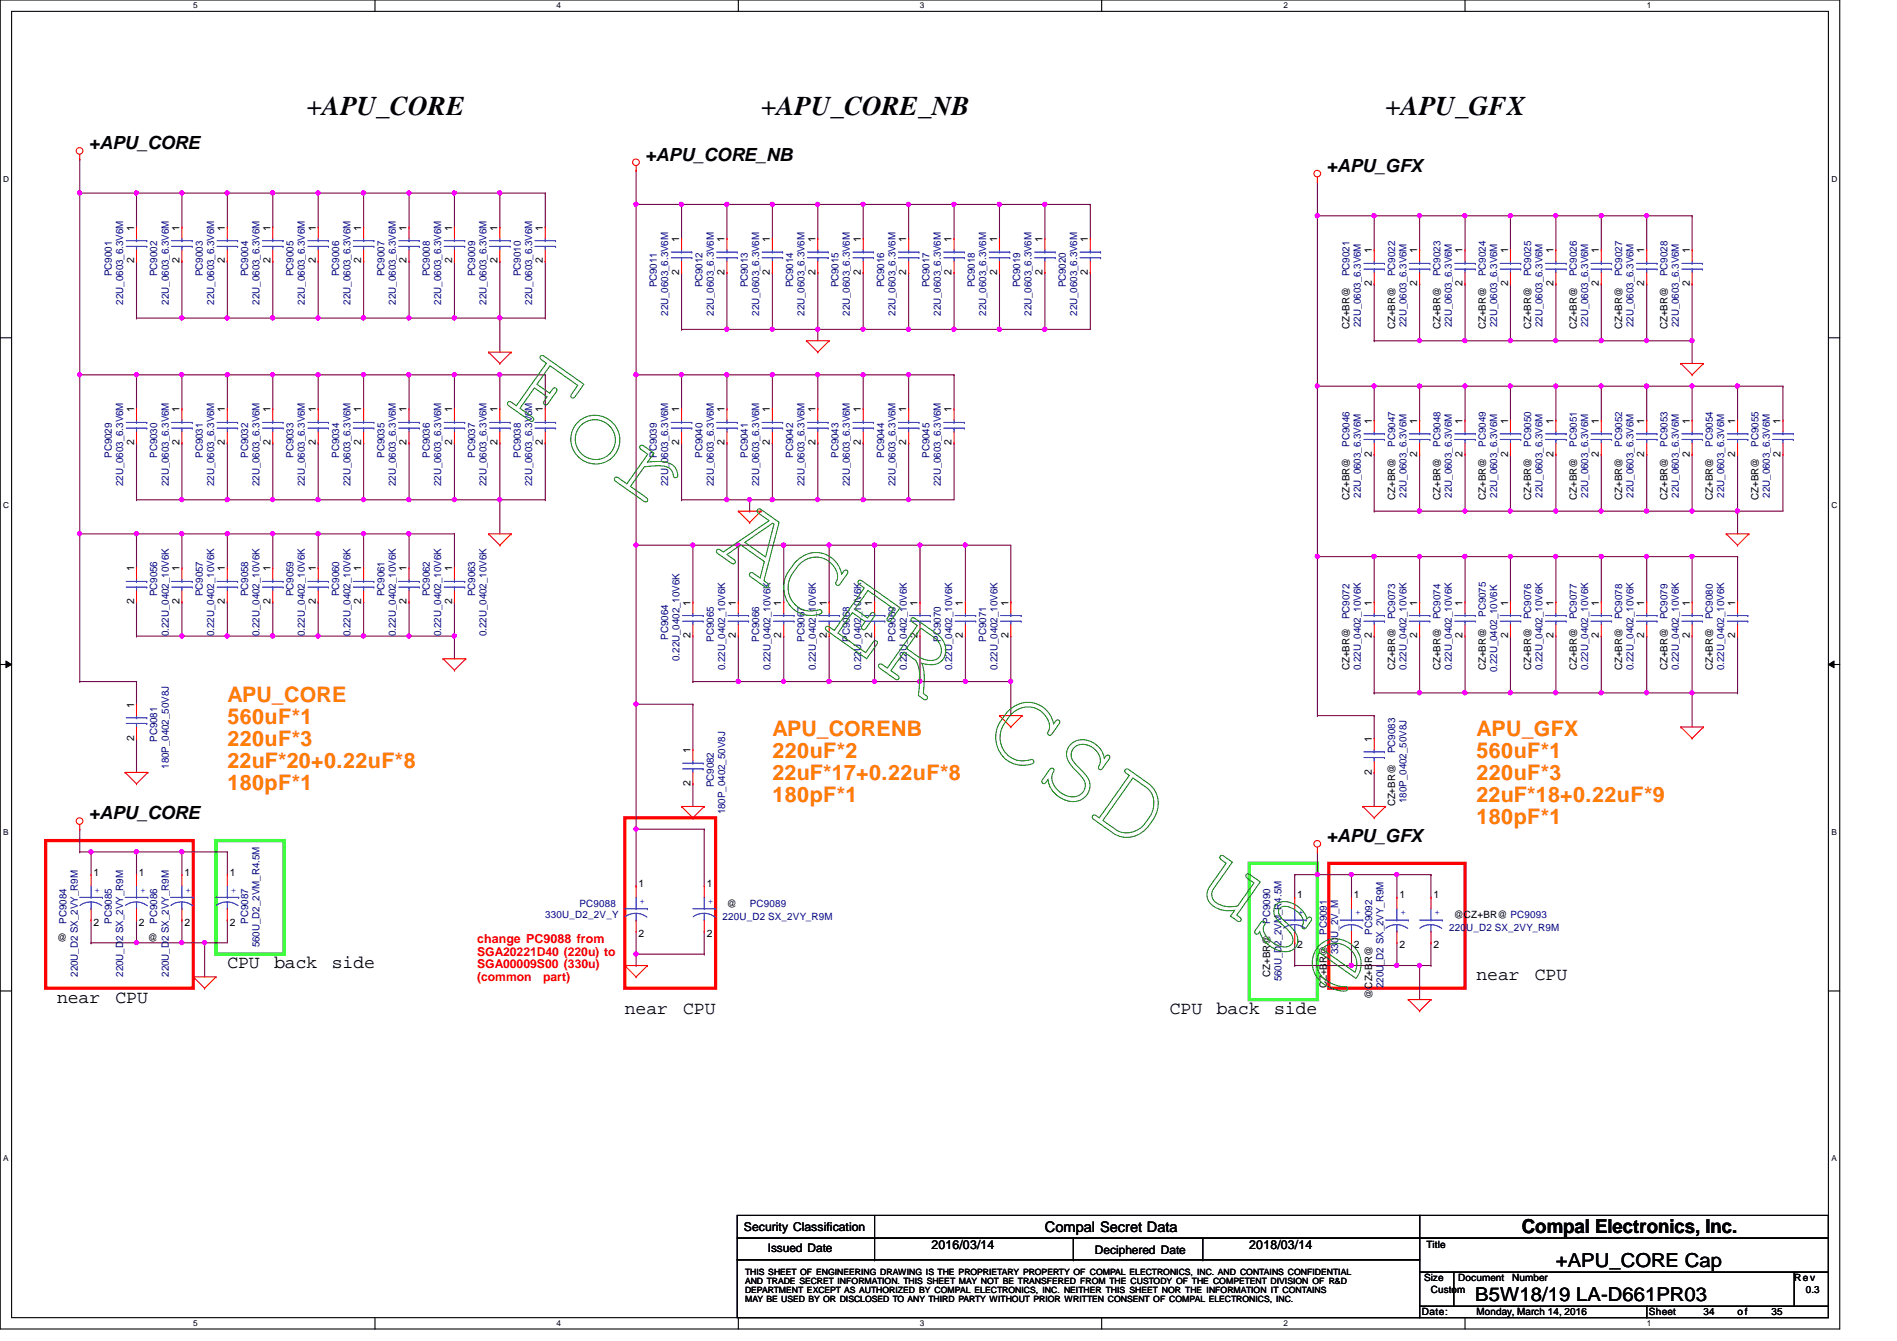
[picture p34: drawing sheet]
<svg xmlns="http://www.w3.org/2000/svg" width="297mm" height="210mm" viewBox="0 0 297 210" stroke-linecap="round" stroke-linejoin="round" font-family="sans-serif">
<defs><g id="words">
<g font-size="4.2">
<text x="48" y="18">+APU_CORE</text>
<text x="119.2" y="18">+APU_CORE_NB</text>
<text x="217" y="18">+APU_GFX</text>
</g>
<g font-size="3.3" fill="#ff8000">
<text x="35.6" y="109.8">APU_CORE</text>
<text x="35.6" y="113.3">560uF*1</text>
<text x="35.6" y="116.8">220uF*3</text>
<text x="120.9" y="115.1">APU_CORENB</text>
<text x="120.9" y="118.6">220uF*2</text>
<text x="231.2" y="115.1">APU_GFX</text>
<text x="231.2" y="118.6">560uF*1</text>
<text x="35.6" y="120.2">22uF*20+0.22uF*8</text>
<text x="35.6" y="123.7">180pF*1</text>
<text x="120.9" y="122.1">22uF*17+0.22uF*8</text>
<text x="120.9" y="125.6">180pF*1</text>
<text x="231.2" y="122.1">220uF*3</text>
<text x="231.2" y="125.6">22uF*18+0.22uF*9</text>
<text x="231.2" y="129">180pF*1</text>
</g>
<g font-size="3">
<text x="238.3" y="193">Compal Electronics, Inc.</text>
<text x="231" y="203.6">B5W18/19 LA-D661PR03</text>
<text x="243.6" y="198.3">+APU_CORE Cap</text>
</g>
<g font-size="2.8">
<text x="13.9" y="23.4">+APU_CORE</text>
<text x="101" y="25.1">+APU_CORE_NB</text>
<text x="207.7" y="26.9">+APU_GFX</text>
<text x="13.9" y="128.3">+APU_CORE</text>
<text x="207.7" y="131.8">+APU_GFX</text>
<text x="35.6" y="151.6">CPU</text>
<text x="42.9" y="151.6">back</text>
<text x="51.9" y="151.6">side</text>
<text x="231.2" y="153.4">near</text>
<text x="240.3" y="153.4">CPU</text>
<text x="8.9" y="156.9">near</text>
<text x="18.1" y="156.9">CPU</text>
<text x="97.8" y="158.7">near</text>
<text x="107" y="158.7">CPU</text>
<text x="183.2" y="158.7">CPU</text>
<text x="190.5" y="158.7">back</text>
<text x="199.5" y="158.7">side</text>
</g>
<text font-size="2.3" x="163.6" y="192.9">Compal Secret Data</text>
<g font-size="1.9" fill="#f00">
<text x="74.7" y="147.6">change PC9088 from</text>
<text x="74.7" y="149.6">SGA20221D40 (220u) to</text>
<text x="74.7" y="151.6">SGA00009S00 (330u)</text>
<text x="74.7" y="153.5">(common</text>
<text x="85" y="153.5">part)</text>
</g>
<g font-size="1.9">
<text x="116.5" y="192.7">Security Classification</text>
<text x="120.2" y="196">Issued Date</text>
<text x="145.8" y="195.6">2016/03/14</text>
<text x="171.4" y="196.2">Deciphered Date</text>
<text x="195.6" y="195.6">2018/03/14</text>
</g>
<g font-size="1.6">
<text x="21" y="41.2" transform="rotate(-90 21 41.2)">2</text>
<text x="21" y="36.1" transform="rotate(-90 21 36.1)">1</text>
<text x="28.1" y="41.2" transform="rotate(-90 28.1 41.2)">2</text>
<text x="28.1" y="36.1" transform="rotate(-90 28.1 36.1)">1</text>
<text x="35.2" y="41.2" transform="rotate(-90 35.2 41.2)">2</text>
<text x="35.2" y="36.1" transform="rotate(-90 35.2 36.1)">1</text>
<text x="42.3" y="41.2" transform="rotate(-90 42.3 41.2)">2</text>
<text x="42.3" y="36.1" transform="rotate(-90 42.3 36.1)">1</text>
<text x="49.4" y="41.2" transform="rotate(-90 49.4 41.2)">2</text>
<text x="49.4" y="36.1" transform="rotate(-90 49.4 36.1)">1</text>
<text x="56.6" y="41.2" transform="rotate(-90 56.6 41.2)">2</text>
<text x="56.6" y="36.1" transform="rotate(-90 56.6 36.1)">1</text>
<text x="63.7" y="41.2" transform="rotate(-90 63.7 41.2)">2</text>
<text x="63.7" y="36.1" transform="rotate(-90 63.7 36.1)">1</text>
<text x="70.8" y="41.2" transform="rotate(-90 70.8 41.2)">2</text>
<text x="70.8" y="36.1" transform="rotate(-90 70.8 36.1)">1</text>
<text x="77.9" y="41.2" transform="rotate(-90 77.9 41.2)">2</text>
<text x="77.9" y="36.1" transform="rotate(-90 77.9 36.1)">1</text>
<text x="85" y="41.2" transform="rotate(-90 85 41.2)">2</text>
<text x="85" y="36.1" transform="rotate(-90 85 36.1)">1</text>
<text x="106.3" y="37.9" transform="rotate(-90 106.3 37.9)">1</text>
<text x="113.4" y="37.9" transform="rotate(-90 113.4 37.9)">1</text>
<text x="120.6" y="37.9" transform="rotate(-90 120.6 37.9)">1</text>
<text x="127.7" y="37.9" transform="rotate(-90 127.7 37.9)">1</text>
<text x="134.8" y="37.9" transform="rotate(-90 134.8 37.9)">1</text>
<text x="141.9" y="37.9" transform="rotate(-90 141.9 37.9)">1</text>
<text x="149" y="37.9" transform="rotate(-90 149 37.9)">1</text>
<text x="156.1" y="37.9" transform="rotate(-90 156.1 37.9)">1</text>
<text x="163.2" y="37.9" transform="rotate(-90 163.2 37.9)">1</text>
<text x="170.3" y="37.9" transform="rotate(-90 170.3 37.9)">1</text>
<text x="214.8" y="39.7" transform="rotate(-90 214.8 39.7)">1</text>
<text x="221.9" y="39.7" transform="rotate(-90 221.9 39.7)">1</text>
<text x="229" y="39.7" transform="rotate(-90 229 39.7)">1</text>
<text x="236.1" y="39.7" transform="rotate(-90 236.1 39.7)">1</text>
<text x="243.2" y="39.7" transform="rotate(-90 243.2 39.7)">1</text>
<text x="250.4" y="39.7" transform="rotate(-90 250.4 39.7)">1</text>
<text x="257.5" y="39.7" transform="rotate(-90 257.5 39.7)">1</text>
<text x="264.6" y="39.7" transform="rotate(-90 264.6 39.7)">1</text>
<text x="106.3" y="43" transform="rotate(-90 106.3 43)">2</text>
<text x="113.4" y="43" transform="rotate(-90 113.4 43)">2</text>
<text x="120.6" y="43" transform="rotate(-90 120.6 43)">2</text>
<text x="127.7" y="43" transform="rotate(-90 127.7 43)">2</text>
<text x="134.8" y="43" transform="rotate(-90 134.8 43)">2</text>
<text x="141.9" y="43" transform="rotate(-90 141.9 43)">2</text>
<text x="149" y="43" transform="rotate(-90 149 43)">2</text>
<text x="156.1" y="43" transform="rotate(-90 156.1 43)">2</text>
<text x="163.2" y="43" transform="rotate(-90 163.2 43)">2</text>
<text x="170.3" y="43" transform="rotate(-90 170.3 43)">2</text>
<text x="214.8" y="44.8" transform="rotate(-90 214.8 44.8)">2</text>
<text x="221.9" y="44.8" transform="rotate(-90 221.9 44.8)">2</text>
<text x="229" y="44.8" transform="rotate(-90 229 44.8)">2</text>
<text x="236.1" y="44.8" transform="rotate(-90 236.1 44.8)">2</text>
<text x="243.2" y="44.8" transform="rotate(-90 243.2 44.8)">2</text>
<text x="250.4" y="44.8" transform="rotate(-90 250.4 44.8)">2</text>
<text x="257.5" y="44.8" transform="rotate(-90 257.5 44.8)">2</text>
<text x="264.6" y="44.8" transform="rotate(-90 264.6 44.8)">2</text>
<text x="211.3" y="51.6" transform="rotate(-90 211.3 51.6)">CZ+BR@</text>
<text x="218.4" y="51.6" transform="rotate(-90 218.4 51.6)">CZ+BR@</text>
<text x="225.5" y="51.6" transform="rotate(-90 225.5 51.6)">CZ+BR@</text>
<text x="232.7" y="51.6" transform="rotate(-90 232.7 51.6)">CZ+BR@</text>
<text x="239.8" y="51.6" transform="rotate(-90 239.8 51.6)">CZ+BR@</text>
<text x="246.9" y="51.6" transform="rotate(-90 246.9 51.6)">CZ+BR@</text>
<text x="254" y="51.6" transform="rotate(-90 254 51.6)">CZ+BR@</text>
<text x="261.1" y="51.6" transform="rotate(-90 261.1 51.6)">CZ+BR@</text>
<text x="21" y="64.6" transform="rotate(-90 21 64.6)">1</text>
<text x="28.1" y="64.6" transform="rotate(-90 28.1 64.6)">1</text>
<text x="35.2" y="64.6" transform="rotate(-90 35.2 64.6)">1</text>
<text x="42.3" y="64.6" transform="rotate(-90 42.3 64.6)">1</text>
<text x="49.4" y="64.6" transform="rotate(-90 49.4 64.6)">1</text>
<text x="56.6" y="64.6" transform="rotate(-90 56.6 64.6)">1</text>
<text x="63.7" y="64.6" transform="rotate(-90 63.7 64.6)">1</text>
<text x="70.8" y="64.6" transform="rotate(-90 70.8 64.6)">1</text>
<text x="77.9" y="64.6" transform="rotate(-90 77.9 64.6)">1</text>
<text x="85" y="64.6" transform="rotate(-90 85 64.6)">1</text>
<text x="106.3" y="64.6" transform="rotate(-90 106.3 64.6)">1</text>
<text x="113.4" y="64.6" transform="rotate(-90 113.4 64.6)">1</text>
<text x="120.6" y="64.6" transform="rotate(-90 120.6 64.6)">1</text>
<text x="127.7" y="64.6" transform="rotate(-90 127.7 64.6)">1</text>
<text x="134.8" y="64.6" transform="rotate(-90 134.8 64.6)">1</text>
<text x="141.9" y="64.6" transform="rotate(-90 141.9 64.6)">1</text>
<text x="149" y="64.6" transform="rotate(-90 149 64.6)">1</text>
<text x="21" y="69.7" transform="rotate(-90 21 69.7)">2</text>
<text x="28.1" y="69.7" transform="rotate(-90 28.1 69.7)">2</text>
<text x="35.2" y="69.7" transform="rotate(-90 35.2 69.7)">2</text>
<text x="42.3" y="69.7" transform="rotate(-90 42.3 69.7)">2</text>
<text x="49.4" y="69.7" transform="rotate(-90 49.4 69.7)">2</text>
<text x="56.6" y="69.7" transform="rotate(-90 56.6 69.7)">2</text>
<text x="63.7" y="69.7" transform="rotate(-90 63.7 69.7)">2</text>
<text x="70.8" y="69.7" transform="rotate(-90 70.8 69.7)">2</text>
<text x="77.9" y="69.7" transform="rotate(-90 77.9 69.7)">2</text>
<text x="85" y="69.7" transform="rotate(-90 85 69.7)">2</text>
<text x="106.3" y="69.7" transform="rotate(-90 106.3 69.7)">2</text>
<text x="113.4" y="69.7" transform="rotate(-90 113.4 69.7)">2</text>
<text x="120.6" y="69.7" transform="rotate(-90 120.6 69.7)">2</text>
<text x="127.7" y="69.7" transform="rotate(-90 127.7 69.7)">2</text>
<text x="134.8" y="69.7" transform="rotate(-90 134.8 69.7)">2</text>
<text x="141.9" y="69.7" transform="rotate(-90 141.9 69.7)">2</text>
<text x="149" y="69.7" transform="rotate(-90 149 69.7)">2</text>
<text x="214.8" y="71.5" transform="rotate(-90 214.8 71.5)">2</text>
<text x="214.8" y="66.3" transform="rotate(-90 214.8 66.3)">1</text>
<text x="221.9" y="71.5" transform="rotate(-90 221.9 71.5)">2</text>
<text x="221.9" y="66.3" transform="rotate(-90 221.9 66.3)">1</text>
<text x="229" y="71.5" transform="rotate(-90 229 71.5)">2</text>
<text x="229" y="66.3" transform="rotate(-90 229 66.3)">1</text>
<text x="236.1" y="71.5" transform="rotate(-90 236.1 71.5)">2</text>
<text x="236.1" y="66.3" transform="rotate(-90 236.1 66.3)">1</text>
<text x="243.2" y="71.5" transform="rotate(-90 243.2 71.5)">2</text>
<text x="243.2" y="66.3" transform="rotate(-90 243.2 66.3)">1</text>
<text x="250.4" y="71.5" transform="rotate(-90 250.4 71.5)">2</text>
<text x="250.4" y="66.3" transform="rotate(-90 250.4 66.3)">1</text>
<text x="257.5" y="71.5" transform="rotate(-90 257.5 71.5)">2</text>
<text x="257.5" y="66.3" transform="rotate(-90 257.5 66.3)">1</text>
<text x="264.6" y="71.5" transform="rotate(-90 264.6 71.5)">2</text>
<text x="264.6" y="66.3" transform="rotate(-90 264.6 66.3)">1</text>
<text x="271.7" y="71.5" transform="rotate(-90 271.7 71.5)">2</text>
<text x="271.7" y="66.3" transform="rotate(-90 271.7 66.3)">1</text>
<text x="278.8" y="71.5" transform="rotate(-90 278.8 71.5)">2</text>
<text x="278.8" y="66.3" transform="rotate(-90 278.8 66.3)">1</text>
<text x="211.3" y="78.2" transform="rotate(-90 211.3 78.2)">CZ+BR@</text>
<text x="218.4" y="78.2" transform="rotate(-90 218.4 78.2)">CZ+BR@</text>
<text x="225.5" y="78.2" transform="rotate(-90 225.5 78.2)">CZ+BR@</text>
<text x="232.7" y="78.2" transform="rotate(-90 232.7 78.2)">CZ+BR@</text>
<text x="239.8" y="78.2" transform="rotate(-90 239.8 78.2)">CZ+BR@</text>
<text x="246.9" y="78.2" transform="rotate(-90 246.9 78.2)">CZ+BR@</text>
<text x="254" y="78.2" transform="rotate(-90 254 78.2)">CZ+BR@</text>
<text x="261.1" y="78.2" transform="rotate(-90 261.1 78.2)">CZ+BR@</text>
<text x="268.2" y="78.2" transform="rotate(-90 268.2 78.2)">CZ+BR@</text>
<text x="275.3" y="78.2" transform="rotate(-90 275.3 78.2)">CZ+BR@</text>
<text x="21" y="89.5" transform="rotate(-90 21 89.5)">1</text>
<text x="28.1" y="89.5" transform="rotate(-90 28.1 89.5)">1</text>
<text x="35.2" y="89.5" transform="rotate(-90 35.2 89.5)">1</text>
<text x="42.3" y="89.5" transform="rotate(-90 42.3 89.5)">1</text>
<text x="49.4" y="89.5" transform="rotate(-90 49.4 89.5)">1</text>
<text x="56.6" y="89.5" transform="rotate(-90 56.6 89.5)">1</text>
<text x="63.7" y="89.5" transform="rotate(-90 63.7 89.5)">1</text>
<text x="70.8" y="89.5" transform="rotate(-90 70.8 89.5)">1</text>
<text x="21" y="94.6" transform="rotate(-90 21 94.6)">2</text>
<text x="28.1" y="94.6" transform="rotate(-90 28.1 94.6)">2</text>
<text x="35.2" y="94.6" transform="rotate(-90 35.2 94.6)">2</text>
<text x="42.3" y="94.6" transform="rotate(-90 42.3 94.6)">2</text>
<text x="49.4" y="94.6" transform="rotate(-90 49.4 94.6)">2</text>
<text x="56.6" y="94.6" transform="rotate(-90 56.6 94.6)">2</text>
<text x="63.7" y="94.6" transform="rotate(-90 63.7 94.6)">2</text>
<text x="70.8" y="94.6" transform="rotate(-90 70.8 94.6)">2</text>
<text x="108.1" y="94.8" transform="rotate(-90 108.1 94.8)">1</text>
<text x="115.2" y="94.8" transform="rotate(-90 115.2 94.8)">1</text>
<text x="122.3" y="94.8" transform="rotate(-90 122.3 94.8)">1</text>
<text x="129.5" y="94.8" transform="rotate(-90 129.5 94.8)">1</text>
<text x="136.6" y="94.8" transform="rotate(-90 136.6 94.8)">1</text>
<text x="143.7" y="94.8" transform="rotate(-90 143.7 94.8)">1</text>
<text x="150.8" y="94.8" transform="rotate(-90 150.8 94.8)">1</text>
<text x="157.9" y="94.8" transform="rotate(-90 157.9 94.8)">1</text>
<text x="214.8" y="94.8" transform="rotate(-90 214.8 94.8)">1</text>
<text x="221.9" y="94.8" transform="rotate(-90 221.9 94.8)">1</text>
<text x="229" y="94.8" transform="rotate(-90 229 94.8)">1</text>
<text x="236.1" y="94.8" transform="rotate(-90 236.1 94.8)">1</text>
<text x="243.2" y="94.8" transform="rotate(-90 243.2 94.8)">1</text>
<text x="250.4" y="94.8" transform="rotate(-90 250.4 94.8)">1</text>
<text x="257.5" y="94.8" transform="rotate(-90 257.5 94.8)">1</text>
<text x="264.6" y="94.8" transform="rotate(-90 264.6 94.8)">1</text>
<text x="271.7" y="94.8" transform="rotate(-90 271.7 94.8)">1</text>
<text x="108.1" y="99.9" transform="rotate(-90 108.1 99.9)">2</text>
<text x="115.2" y="99.9" transform="rotate(-90 115.2 99.9)">2</text>
<text x="122.3" y="99.9" transform="rotate(-90 122.3 99.9)">2</text>
<text x="129.5" y="99.9" transform="rotate(-90 129.5 99.9)">2</text>
<text x="136.6" y="99.9" transform="rotate(-90 136.6 99.9)">2</text>
<text x="143.7" y="99.9" transform="rotate(-90 143.7 99.9)">2</text>
<text x="150.8" y="99.9" transform="rotate(-90 150.8 99.9)">2</text>
<text x="157.9" y="99.9" transform="rotate(-90 157.9 99.9)">2</text>
<text x="214.8" y="99.9" transform="rotate(-90 214.8 99.9)">2</text>
<text x="221.9" y="99.9" transform="rotate(-90 221.9 99.9)">2</text>
<text x="229" y="99.9" transform="rotate(-90 229 99.9)">2</text>
<text x="236.1" y="99.9" transform="rotate(-90 236.1 99.9)">2</text>
<text x="243.2" y="99.9" transform="rotate(-90 243.2 99.9)">2</text>
<text x="250.4" y="99.9" transform="rotate(-90 250.4 99.9)">2</text>
<text x="257.5" y="99.9" transform="rotate(-90 257.5 99.9)">2</text>
<text x="264.6" y="99.9" transform="rotate(-90 264.6 99.9)">2</text>
<text x="271.7" y="99.9" transform="rotate(-90 271.7 99.9)">2</text>
<text x="211.3" y="104.9" transform="rotate(-90 211.3 104.9)">CZ+BR@</text>
<text x="218.4" y="104.9" transform="rotate(-90 218.4 104.9)">CZ+BR@</text>
<text x="225.5" y="104.9" transform="rotate(-90 225.5 104.9)">CZ+BR@</text>
<text x="232.7" y="104.9" transform="rotate(-90 232.7 104.9)">CZ+BR@</text>
<text x="239.8" y="104.9" transform="rotate(-90 239.8 104.9)">CZ+BR@</text>
<text x="246.9" y="104.9" transform="rotate(-90 246.9 104.9)">CZ+BR@</text>
<text x="254" y="104.9" transform="rotate(-90 254 104.9)">CZ+BR@</text>
<text x="261.1" y="104.9" transform="rotate(-90 261.1 104.9)">CZ+BR@</text>
<text x="268.2" y="104.9" transform="rotate(-90 268.2 104.9)">CZ+BR@</text>
<text x="21" y="110.8" transform="rotate(-90 21 110.8)">1</text>
<text x="21" y="115.9" transform="rotate(-90 21 115.9)">2</text>
<text x="108.1" y="117.9" transform="rotate(-90 108.1 117.9)">1</text>
<text x="214.8" y="116.1" transform="rotate(-90 214.8 116.1)">1</text>
<text x="108.1" y="123" transform="rotate(-90 108.1 123)">2</text>
<text x="214.8" y="121.2" transform="rotate(-90 214.8 121.2)">2</text>
<text x="218.4" y="126.2" transform="rotate(-90 218.4 126.2)">CZ+BR@</text>
<text x="14.6" y="137.1">1</text>
<text x="21.8" y="137.1">1</text>
<text x="28.9" y="137.1">1</text>
<text x="36" y="137.1">1</text>
<text x="100" y="138.9">1</text>
<text x="110.7" y="138.9">1</text>
<text x="113.8" y="141.9">@</text>
<text x="203.1" y="140.6">1</text>
<text x="212" y="140.6">1</text>
<text x="219.1" y="140.6">1</text>
<text x="224.4" y="140.6">1</text>
<text x="227.6" y="143.7">@CZ+BR@ PC9093</text>
<text x="8.9" y="147.2">@</text>
<text x="14.6" y="144.9">2</text>
<text x="21.8" y="144.9">2</text>
<text x="23.2" y="147.2">@</text>
<text x="28.9" y="144.9">2</text>
<text x="36" y="144.9">2</text>
<text x="100" y="146.7">2</text>
<text x="110.7" y="146.7">2</text>
<text x="203.1" y="148.5">2</text>
<text x="212" y="148.5">2</text>
<text x="219.1" y="148.5">2</text>
<text x="224.4" y="148.5">2</text>
<text x="198.9" y="152.9" transform="rotate(-90 198.9 152.9)">CZ+BR@</text>
<text x="207.8" y="154.7" transform="rotate(-90 207.8 154.7)">CZ+BR@</text>
<text x="214.9" y="156.3" transform="rotate(-90 214.9 156.3)">@CZ+BR@</text>
<text x="223.3" y="195.4">Title</text>
<text x="223" y="200.6">Size</text>
<text x="224.1" y="202.4">Custom</text>
<text x="228.3" y="200.6">Document</text>
<text x="236.8" y="200.6">Number</text>
<text x="281" y="200.6">Rev</text>
<text x="282.7" y="202.4">0.3</text>
<text x="222.6" y="205.9">Date:</text>
<text x="231.2" y="205.9">Monday, March 14, 2016</text>
<text x="258.2" y="205.9">Sheet</text>
<text x="266.7" y="205.9">34</text>
<text x="272.1" y="205.9">o f</text>
<text x="277.4" y="205.9">35</text>
</g>
<g font-size="1.6" fill="#000080">
<text x="17.5" y="43.2" transform="rotate(-90 17.5 43.2)">PC9001</text>
<text x="19.3" y="47.7" transform="rotate(-90 19.3 47.7)">22U_0603_6.3V6M</text>
<text x="24.6" y="43.2" transform="rotate(-90 24.6 43.2)">PC9002</text>
<text x="26.4" y="47.7" transform="rotate(-90 26.4 47.7)">22U_0603_6.3V6M</text>
<text x="31.7" y="43.2" transform="rotate(-90 31.7 43.2)">PC9003</text>
<text x="33.5" y="47.7" transform="rotate(-90 33.5 47.7)">22U_0603_6.3V6M</text>
<text x="38.9" y="43.2" transform="rotate(-90 38.9 43.2)">PC9004</text>
<text x="40.6" y="47.7" transform="rotate(-90 40.6 47.7)">22U_0603_6.3V6M</text>
<text x="46" y="43.2" transform="rotate(-90 46 43.2)">PC9005</text>
<text x="47.7" y="47.7" transform="rotate(-90 47.7 47.7)">22U_0603_6.3V6M</text>
<text x="53.1" y="43.2" transform="rotate(-90 53.1 43.2)">PC9006</text>
<text x="54.9" y="47.7" transform="rotate(-90 54.9 47.7)">22U_0603_6.3V6M</text>
<text x="60.2" y="43.2" transform="rotate(-90 60.2 43.2)">PC9007</text>
<text x="62" y="47.7" transform="rotate(-90 62 47.7)">22U_0603_6.3V6M</text>
<text x="67.3" y="43.2" transform="rotate(-90 67.3 43.2)">PC9008</text>
<text x="69.1" y="47.7" transform="rotate(-90 69.1 47.7)">22U_0603_6.3V6M</text>
<text x="74.4" y="43.2" transform="rotate(-90 74.4 43.2)">PC9009</text>
<text x="76.2" y="47.7" transform="rotate(-90 76.2 47.7)">22U_0603_6.3V6M</text>
<text x="81.5" y="43.2" transform="rotate(-90 81.5 43.2)">PC9010</text>
<text x="83.3" y="47.7" transform="rotate(-90 83.3 47.7)">22U_0603_6.3V6M</text>
<text x="102.9" y="45" transform="rotate(-90 102.9 45)">PC9011</text>
<text x="110" y="45" transform="rotate(-90 110 45)">PC9012</text>
<text x="117.1" y="45" transform="rotate(-90 117.1 45)">PC9013</text>
<text x="124.2" y="45" transform="rotate(-90 124.2 45)">PC9014</text>
<text x="131.3" y="45" transform="rotate(-90 131.3 45)">PC9015</text>
<text x="138.4" y="45" transform="rotate(-90 138.4 45)">PC9016</text>
<text x="145.5" y="45" transform="rotate(-90 145.5 45)">PC9017</text>
<text x="152.7" y="45" transform="rotate(-90 152.7 45)">PC9018</text>
<text x="159.8" y="45" transform="rotate(-90 159.8 45)">PC9019</text>
<text x="166.9" y="45" transform="rotate(-90 166.9 45)">PC9020</text>
<text x="211.3" y="43.2" transform="rotate(-90 211.3 43.2)">PC9021</text>
<text x="218.4" y="43.2" transform="rotate(-90 218.4 43.2)">PC9022</text>
<text x="225.5" y="43.2" transform="rotate(-90 225.5 43.2)">PC9023</text>
<text x="232.7" y="43.2" transform="rotate(-90 232.7 43.2)">PC9024</text>
<text x="239.8" y="43.2" transform="rotate(-90 239.8 43.2)">PC9025</text>
<text x="246.9" y="43.2" transform="rotate(-90 246.9 43.2)">PC9026</text>
<text x="254" y="43.2" transform="rotate(-90 254 43.2)">PC9027</text>
<text x="261.1" y="43.2" transform="rotate(-90 261.1 43.2)">PC9028</text>
<text x="104.6" y="49.4" transform="rotate(-90 104.6 49.4)">22U_0603_6.3V6M</text>
<text x="111.8" y="49.4" transform="rotate(-90 111.8 49.4)">22U_0603_6.3V6M</text>
<text x="118.9" y="49.4" transform="rotate(-90 118.9 49.4)">22U_0603_6.3V6M</text>
<text x="126" y="49.4" transform="rotate(-90 126 49.4)">22U_0603_6.3V6M</text>
<text x="133.1" y="49.4" transform="rotate(-90 133.1 49.4)">22U_0603_6.3V6M</text>
<text x="140.2" y="49.4" transform="rotate(-90 140.2 49.4)">22U_0603_6.3V6M</text>
<text x="147.3" y="49.4" transform="rotate(-90 147.3 49.4)">22U_0603_6.3V6M</text>
<text x="154.4" y="49.4" transform="rotate(-90 154.4 49.4)">22U_0603_6.3V6M</text>
<text x="161.5" y="49.4" transform="rotate(-90 161.5 49.4)">22U_0603_6.3V6M</text>
<text x="168.7" y="49.4" transform="rotate(-90 168.7 49.4)">22U_0603_6.3V6M</text>
<text x="213.1" y="51.2" transform="rotate(-90 213.1 51.2)">22U_0603_6.3V6M</text>
<text x="220.2" y="51.2" transform="rotate(-90 220.2 51.2)">22U_0603_6.3V6M</text>
<text x="227.3" y="51.2" transform="rotate(-90 227.3 51.2)">22U_0603_6.3V6M</text>
<text x="234.4" y="51.2" transform="rotate(-90 234.4 51.2)">22U_0603_6.3V6M</text>
<text x="241.6" y="51.2" transform="rotate(-90 241.6 51.2)">22U_0603_6.3V6M</text>
<text x="248.7" y="51.2" transform="rotate(-90 248.7 51.2)">22U_0603_6.3V6M</text>
<text x="255.8" y="51.2" transform="rotate(-90 255.8 51.2)">22U_0603_6.3V6M</text>
<text x="262.9" y="51.2" transform="rotate(-90 262.9 51.2)">22U_0603_6.3V6M</text>
<text x="17.5" y="71.7" transform="rotate(-90 17.5 71.7)">PC9029</text>
<text x="24.6" y="71.7" transform="rotate(-90 24.6 71.7)">PC9030</text>
<text x="31.7" y="71.7" transform="rotate(-90 31.7 71.7)">PC9031</text>
<text x="38.9" y="71.7" transform="rotate(-90 38.9 71.7)">PC9032</text>
<text x="46" y="71.7" transform="rotate(-90 46 71.7)">PC9033</text>
<text x="53.1" y="71.7" transform="rotate(-90 53.1 71.7)">PC9034</text>
<text x="60.2" y="71.7" transform="rotate(-90 60.2 71.7)">PC9035</text>
<text x="67.3" y="71.7" transform="rotate(-90 67.3 71.7)">PC9036</text>
<text x="74.4" y="71.7" transform="rotate(-90 74.4 71.7)">PC9037</text>
<text x="81.5" y="71.7" transform="rotate(-90 81.5 71.7)">PC9038</text>
<text x="102.9" y="71.7" transform="rotate(-90 102.9 71.7)">PC9039</text>
<text x="110" y="71.7" transform="rotate(-90 110 71.7)">PC9040</text>
<text x="117.1" y="71.7" transform="rotate(-90 117.1 71.7)">PC9041</text>
<text x="124.2" y="71.7" transform="rotate(-90 124.2 71.7)">PC9042</text>
<text x="131.3" y="71.7" transform="rotate(-90 131.3 71.7)">PC9043</text>
<text x="138.4" y="71.7" transform="rotate(-90 138.4 71.7)">PC9044</text>
<text x="145.5" y="71.7" transform="rotate(-90 145.5 71.7)">PC9045</text>
<text x="211.3" y="69.9" transform="rotate(-90 211.3 69.9)">PC9046</text>
<text x="218.4" y="69.9" transform="rotate(-90 218.4 69.9)">PC9047</text>
<text x="225.5" y="69.9" transform="rotate(-90 225.5 69.9)">PC9048</text>
<text x="232.7" y="69.9" transform="rotate(-90 232.7 69.9)">PC9049</text>
<text x="239.8" y="69.9" transform="rotate(-90 239.8 69.9)">PC9050</text>
<text x="246.9" y="69.9" transform="rotate(-90 246.9 69.9)">PC9051</text>
<text x="254" y="69.9" transform="rotate(-90 254 69.9)">PC9052</text>
<text x="261.1" y="69.9" transform="rotate(-90 261.1 69.9)">PC9053</text>
<text x="268.2" y="69.9" transform="rotate(-90 268.2 69.9)">PC9054</text>
<text x="275.3" y="69.9" transform="rotate(-90 275.3 69.9)">PC9055</text>
<text x="19.3" y="76.1" transform="rotate(-90 19.3 76.1)">22U_0603_6.3V6M</text>
<text x="26.4" y="76.1" transform="rotate(-90 26.4 76.1)">22U_0603_6.3V6M</text>
<text x="33.5" y="76.1" transform="rotate(-90 33.5 76.1)">22U_0603_6.3V6M</text>
<text x="40.6" y="76.1" transform="rotate(-90 40.6 76.1)">22U_0603_6.3V6M</text>
<text x="47.7" y="76.1" transform="rotate(-90 47.7 76.1)">22U_0603_6.3V6M</text>
<text x="54.9" y="76.1" transform="rotate(-90 54.9 76.1)">22U_0603_6.3V6M</text>
<text x="62" y="76.1" transform="rotate(-90 62 76.1)">22U_0603_6.3V6M</text>
<text x="69.1" y="76.1" transform="rotate(-90 69.1 76.1)">22U_0603_6.3V6M</text>
<text x="76.2" y="76.1" transform="rotate(-90 76.2 76.1)">22U_0603_6.3V6M</text>
<text x="83.3" y="76.1" transform="rotate(-90 83.3 76.1)">22U_0603_6.3V6M</text>
<text x="104.6" y="76.1" transform="rotate(-90 104.6 76.1)">22U_0603_6.3V6M</text>
<text x="111.8" y="76.1" transform="rotate(-90 111.8 76.1)">22U_0603_6.3V6M</text>
<text x="118.9" y="76.1" transform="rotate(-90 118.9 76.1)">22U_0603_6.3V6M</text>
<text x="126" y="76.1" transform="rotate(-90 126 76.1)">22U_0603_6.3V6M</text>
<text x="133.1" y="76.1" transform="rotate(-90 133.1 76.1)">22U_0603_6.3V6M</text>
<text x="140.2" y="76.1" transform="rotate(-90 140.2 76.1)">22U_0603_6.3V6M</text>
<text x="147.3" y="76.1" transform="rotate(-90 147.3 76.1)">22U_0603_6.3V6M</text>
<text x="213.1" y="77.9" transform="rotate(-90 213.1 77.9)">22U_0603_6.3V6M</text>
<text x="220.2" y="77.9" transform="rotate(-90 220.2 77.9)">22U_0603_6.3V6M</text>
<text x="227.3" y="77.9" transform="rotate(-90 227.3 77.9)">22U_0603_6.3V6M</text>
<text x="234.4" y="77.9" transform="rotate(-90 234.4 77.9)">22U_0603_6.3V6M</text>
<text x="241.6" y="77.9" transform="rotate(-90 241.6 77.9)">22U_0603_6.3V6M</text>
<text x="248.7" y="77.9" transform="rotate(-90 248.7 77.9)">22U_0603_6.3V6M</text>
<text x="255.8" y="77.9" transform="rotate(-90 255.8 77.9)">22U_0603_6.3V6M</text>
<text x="262.9" y="77.9" transform="rotate(-90 262.9 77.9)">22U_0603_6.3V6M</text>
<text x="270" y="77.9" transform="rotate(-90 270 77.9)">22U_0603_6.3V6M</text>
<text x="277.1" y="77.9" transform="rotate(-90 277.1 77.9)">22U_0603_6.3V6M</text>
<text x="24.6" y="93.3" transform="rotate(-90 24.6 93.3)">PC9056</text>
<text x="31.7" y="93.3" transform="rotate(-90 31.7 93.3)">PC9057</text>
<text x="38.9" y="93.3" transform="rotate(-90 38.9 93.3)">PC9058</text>
<text x="46" y="93.3" transform="rotate(-90 46 93.3)">PC9059</text>
<text x="53.1" y="93.3" transform="rotate(-90 53.1 93.3)">PC9060</text>
<text x="60.2" y="93.3" transform="rotate(-90 60.2 93.3)">PC9061</text>
<text x="67.3" y="93.3" transform="rotate(-90 67.3 93.3)">PC9062</text>
<text x="74.4" y="93.3" transform="rotate(-90 74.4 93.3)">PC9063</text>
<text x="26.4" y="99.6" transform="rotate(-90 26.4 99.6)">0.22U_0402_10V6K</text>
<text x="33.5" y="99.6" transform="rotate(-90 33.5 99.6)">0.22U_0402_10V6K</text>
<text x="40.6" y="99.6" transform="rotate(-90 40.6 99.6)">0.22U_0402_10V6K</text>
<text x="47.7" y="99.6" transform="rotate(-90 47.7 99.6)">0.22U_0402_10V6K</text>
<text x="54.9" y="99.6" transform="rotate(-90 54.9 99.6)">0.22U_0402_10V6K</text>
<text x="62" y="99.6" transform="rotate(-90 62 99.6)">0.22U_0402_10V6K</text>
<text x="69.1" y="99.6" transform="rotate(-90 69.1 99.6)">0.22U_0402_10V6K</text>
<text x="76.2" y="99.6" transform="rotate(-90 76.2 99.6)">0.22U_0402_10V6K</text>
<text x="104.6" y="100.1" transform="rotate(-90 104.6 100.1)">PC9064</text>
<text x="111.8" y="100.5" transform="rotate(-90 111.8 100.5)">PC9065</text>
<text x="118.9" y="100.5" transform="rotate(-90 118.9 100.5)">PC9066</text>
<text x="126" y="100.5" transform="rotate(-90 126 100.5)">PC9067</text>
<text x="133.1" y="100.5" transform="rotate(-90 133.1 100.5)">PC9068</text>
<text x="140.2" y="100.5" transform="rotate(-90 140.2 100.5)">PC9069</text>
<text x="147.3" y="100.5" transform="rotate(-90 147.3 100.5)">PC9070</text>
<text x="154.4" y="100.5" transform="rotate(-90 154.4 100.5)">PC9071</text>
<text x="211.3" y="96.9" transform="rotate(-90 211.3 96.9)">PC9072</text>
<text x="218.4" y="96.9" transform="rotate(-90 218.4 96.9)">PC9073</text>
<text x="225.5" y="96.9" transform="rotate(-90 225.5 96.9)">PC9074</text>
<text x="232.7" y="96.6" transform="rotate(-90 232.7 96.6)">PC9075</text>
<text x="239.8" y="96.9" transform="rotate(-90 239.8 96.9)">PC9076</text>
<text x="246.9" y="96.9" transform="rotate(-90 246.9 96.9)">PC9077</text>
<text x="254" y="96.9" transform="rotate(-90 254 96.9)">PC9078</text>
<text x="261.1" y="96.9" transform="rotate(-90 261.1 96.9)">PC9079</text>
<text x="268.2" y="96.9" transform="rotate(-90 268.2 96.9)">PC9080</text>
<text x="106.4" y="103.5" transform="rotate(-90 106.4 103.5)">0.22U_0402_10V6K</text>
<text x="113.5" y="104.9" transform="rotate(-90 113.5 104.9)">0.22U_0402_10V6K</text>
<text x="120.6" y="104.9" transform="rotate(-90 120.6 104.9)">0.22U_0402_10V6K</text>
<text x="127.8" y="104.9" transform="rotate(-90 127.8 104.9)">0.22U_0402_10V6K</text>
<text x="134.9" y="104.9" transform="rotate(-90 134.9 104.9)">0.22U_0402_10V6K</text>
<text x="142" y="104.9" transform="rotate(-90 142 104.9)">0.22U_0402_10V6K</text>
<text x="149.1" y="104.9" transform="rotate(-90 149.1 104.9)">0.22U_0402_10V6K</text>
<text x="156.2" y="104.9" transform="rotate(-90 156.2 104.9)">0.22U_0402_10V6K</text>
<text x="213.1" y="104.9" transform="rotate(-90 213.1 104.9)">0.22U_0402_10V6K</text>
<text x="220.2" y="104.9" transform="rotate(-90 220.2 104.9)">0.22U_0402_10V6K</text>
<text x="227.3" y="104.9" transform="rotate(-90 227.3 104.9)">0.22U_0402_10V6K</text>
<text x="234.4" y="105.2" transform="rotate(-90 234.4 105.2)">0.22U_0402_10V6K</text>
<text x="241.6" y="104.9" transform="rotate(-90 241.6 104.9)">0.22U_0402_10V6K</text>
<text x="248.7" y="104.9" transform="rotate(-90 248.7 104.9)">0.22U_0402_10V6K</text>
<text x="255.8" y="104.9" transform="rotate(-90 255.8 104.9)">0.22U_0402_10V6K</text>
<text x="262.9" y="104.9" transform="rotate(-90 262.9 104.9)">0.22U_0402_10V6K</text>
<text x="270" y="104.9" transform="rotate(-90 270 104.9)">0.22U_0402_10V6K</text>
<text x="24.6" y="116.1" transform="rotate(-90 24.6 116.1)">PC9081</text>
<text x="218.4" y="117.9" transform="rotate(-90 218.4 117.9)">PC9083</text>
<text x="26.4" y="120.4" transform="rotate(-90 26.4 120.4)">180P_0402_50V8J</text>
<text x="111.8" y="123.2" transform="rotate(-90 111.8 123.2)">PC9082</text>
<text x="220.2" y="125.7" transform="rotate(-90 220.2 125.7)">180P_0402_50V8J</text>
<text x="113.5" y="127.5" transform="rotate(-90 113.5 127.5)">180P_0402_50V8J</text>
<text x="85.4" y="143.7">330U_D2_2V_Y</text>
<text x="90.7" y="141.9">PC9088</text>
<text x="117.4" y="141.9">PC9089</text>
<text x="10.4" y="144.6" transform="rotate(-90 10.4 144.6)">PC9084</text>
<text x="17.5" y="144.6" transform="rotate(-90 17.5 144.6)">PC9085</text>
<text x="24.6" y="144.6" transform="rotate(-90 24.6 144.6)">PC9086</text>
<text x="38.9" y="144.6" transform="rotate(-90 38.9 144.6)">PC9087</text>
<text x="40.6" y="148.3" transform="rotate(-90 40.6 148.3)">560U_D2_2VM_R4.5M</text>
<text x="113.1" y="144">220U_D2 SX_2VY_R9M</text>
<text x="198.9" y="144.6" transform="rotate(-90 198.9 144.6)">PC9090</text>
<text x="207.8" y="146.3" transform="rotate(-90 207.8 146.3)">PC9091</text>
<text x="209.5" y="149.4" transform="rotate(-90 209.5 149.4)">330U_2V_M</text>
<text x="214.9" y="146.3" transform="rotate(-90 214.9 146.3)">PC9092</text>
<text x="226.9" y="145.8">220U_D2 SX_2VY_R9M</text>
<text x="12.2" y="152.9" transform="rotate(-90 12.2 152.9)">220U_D2 SX_2VY_R9M</text>
<text x="19.3" y="152.9" transform="rotate(-90 19.3 152.9)">220U_D2 SX_2VY_R9M</text>
<text x="26.4" y="152.9" transform="rotate(-90 26.4 152.9)">220U_D2 SX_2VY_R9M</text>
<text x="200.7" y="153.6" transform="rotate(-90 200.7 153.6)">560U_D2_2VM_R4.5M</text>
<text x="216.7" y="154.7" transform="rotate(-90 216.7 154.7)">220U_D2 SX_2VY_R9M</text>
</g>
<g font-size="1.5" fill="#00f">
<text x="14.8" y="139.7">+</text>
<text x="21.9" y="139.7">+</text>
<text x="29" y="139.7">+</text>
<text x="36.1" y="139.7">+</text>
<text x="100.2" y="141.5">+</text>
<text x="110.8" y="141.5">+</text>
<text x="203.3" y="143.3">+</text>
<text x="212.2" y="143.3">+</text>
<text x="219.3" y="143.3">+</text>
<text x="224.6" y="143.3">+</text>
</g>
<g font-size="1.4">
<text x="116.7" y="199.6">THIS SHEET OF ENGINEERING DRAWING IS THE PROPRIETARY PROPERTY OF COMPAL ELECTRONICS, INC. AND CONTAINS CONFIDENTIAL</text>
<text x="116.7" y="201">AND TRADE SECRET INFORMATION. THIS SHEET MAY NOT BE TRANSFERED FROM THE CUSTODY OF THE COMPETENT DIVISION OF R&amp;D</text>
<text x="116.7" y="202.4">DEPARTMENT EXCEPT AS AUTHORIZED BY COMPAL ELECTRONICS, INC. NEITHER THIS SHEET NOR THE INFORMATION IT CONTAINS</text>
<text x="116.7" y="203.8">MAY BE USED BY OR DISCLOSED TO ANY THIRD PARTY WITHOUT PRIOR WRITTEN CONSENT OF COMPAL ELECTRONICS, INC.</text>
</g>
<g font-size="1.3">
<text x="30.3" y="1.3">5</text>
<text x="87.2" y="1.3">4</text>
<text x="144.1" y="1.3">3</text>
<text x="201" y="1.3">2</text>
<text x="257.8" y="1.3">1</text>
<text x=".5" y="28.4">D</text>
<text x="286.8" y="28.4">D</text>
<text x=".5" y="79.5">C</text>
<text x="286.8" y="79.5">C</text>
<text x=".5" y="130.7">B</text>
<text x="286.8" y="130.7">B</text>
<text x=".5" y="181.8">A</text>
<text x="286.8" y="181.8">A</text>
<text x="30.3" y="207.6">5</text>
<text x="87.2" y="207.6">4</text>
<text x="144.1" y="207.6">3</text>
<text x="201" y="207.6">2</text>
<text x="257.8" y="207.6">1</text>
</g>
</g></defs>
<path d="M0 0h288.1v208h-288.1zM1.8 1.8h284.5v204.4h-284.5z" fill="none" stroke="#000" stroke-width=".17"/>
<g fill="#fff">
<path d="M30.3 .2h.6v1.4h-.6z"/>
<path d="M30.3 206.4h.6v1.4h-.6z"/>
</g>
<path d="M58.7 0v1.8M58.7 206.2v1.8" fill="none" stroke="#000" stroke-width=".17"/>
<g fill="#fff">
<path d="M87.2 .2h.6v1.4h-.6z"/>
<path d="M87.2 206.4h.6v1.4h-.6z"/>
</g>
<path d="M115.6 0v1.8M115.6 206.2v1.8" fill="none" stroke="#000" stroke-width=".17"/>
<g fill="#fff">
<path d="M144.1 .2h.6v1.4h-.6z"/>
<path d="M144.1 206.4h.6v1.4h-.6z"/>
</g>
<path d="M172.5 0v1.8M172.5 206.2v1.8" fill="none" stroke="#000" stroke-width=".17"/>
<g fill="#fff">
<path d="M201 .2h.6v1.4h-.6z"/>
<path d="M201 206.4h.6v1.4h-.6z"/>
</g>
<path d="M229.4 0v1.8M229.4 206.2v1.8" fill="none" stroke="#000" stroke-width=".17"/>
<g fill="#fff">
<path d="M257.8 .2h.7v1.4h-.7z"/>
<path d="M257.8 206.4h.7v1.4h-.7z"/>
<path d="M.5 27.3h.9v1.4h-.9z"/>
<path d="M286.8 27.3h.9v1.4h-.9z"/>
<path d="M.5 78.4h.9v1.4h-.9z"/>
<path d="M286.8 78.4h.9v1.4h-.9z"/>
</g>
<path d="M0 52.9h1.8M286.3 52.9h1.8" fill="none" stroke="#000" stroke-width=".17"/>
<g fill="#fff">
<path d="M.5 129.5h.8v1.4h-.8z"/>
<path d="M286.8 129.5h.8v1.4h-.8z"/>
</g>
<path d="M0 104h1.8M286.3 104h1.8" fill="none" stroke="#000" stroke-width=".17"/>
<path d="M.9 103.5l.9 .5-.9 .5zM286.3 104l.9-.5v1z" fill="#000"/>
<path d="M.9 103.5l.9 .5-.9 .5zM286.3 104l.9-.5v1z" fill="none" stroke="#000" stroke-width=".16"/>
<g fill="#fff">
<path d="M.5 180.6h.8v1.4h-.8z"/>
<path d="M286.8 180.6h.8v1.4h-.8z"/>
</g>
<path d="M0 155.1h1.8M286.3 155.1h1.8" fill="none" stroke="#000" stroke-width=".17"/>
<path d="M7.2 131.6h23.1v23.1h-23.1zM97.8 128h14.3v26.7h-14.3zM208.1 135.1h21.3v19.6h-21.3z" fill="none" stroke="#f00" stroke-width=".51"/>
<path d="M33.8 131.6h10.7v17.8h-10.7zM195.6 135.1h10.7v21.4h-10.7z" fill="none" stroke="#0f0" stroke-width=".51"/>
<path d="M120.9 32h.1M120.9 32h7.2M113.8 42.7h.1M113.8 42.7v8.9" fill="none" stroke="#800040" stroke-width=".17"/>
<circle cx="128" cy="32" r=".32" fill="#f0f"/>
<circle cx="128" cy="32" r=".32" fill="none" stroke="#f0f" stroke-width=".17"/>
<circle cx="120.9" cy="32" r=".32" fill="#f0f"/>
<circle cx="120.9" cy="32" r=".32" fill="none" stroke="#f0f" stroke-width=".17"/>
<path d="M99.6 32h.1M99.6 32h7.1M106.7 32h.1M106.7 32v5.3M128.1 32h.1M128.1 32v5.3M106.7 42.7h.1M106.7 51.6h.1M106.7 42.7v8.9M106.7 51.6h14.2M113.8 51.6h.1" fill="none" stroke="#800040" stroke-width=".17"/>
<circle cx="113.8" cy="51.5" r=".32" fill="#f0f"/>
<circle cx="113.8" cy="51.5" r=".32" fill="none" stroke="#f0f" stroke-width=".17"/>
<path d="M106.7 32h.1M106.7 32h14.2M113.8 32h.1M120.9 32h.1M120.9 32v5.3" fill="none" stroke="#800040" stroke-width=".17"/>
<circle cx="113.8" cy="32" r=".32" fill="#f0f"/>
<circle cx="113.8" cy="32" r=".32" fill="none" stroke="#f0f" stroke-width=".17"/>
<circle cx="106.7" cy="32" r=".32" fill="#f0f"/>
<circle cx="106.7" cy="32" r=".32" fill="none" stroke="#f0f" stroke-width=".17"/>
<path d="M113.8 32h.1M113.8 32v5.3M120.9 42.7h.1M120.9 42.7v8.9M12.5 83.6h.1M12.5 83.6h8.9" fill="none" stroke="#800040" stroke-width=".17"/>
<circle cx="21.4" cy="83.5" r=".32" fill="#f0f"/>
<circle cx="21.4" cy="83.5" r=".32" fill="none" stroke="#f0f" stroke-width=".17"/>
<g fill="none" stroke="#800040" stroke-width=".17">
<path d="M99.6 26.7h.1M99.6 26.7v5.3M99.6 58.7h.1M99.6 58.7v26.6M128.1 51.6h.1M128.1 51.6v1.7M42.7 99.6h.1M42.7 99.6h7.1M151.2 85.3h.1M151.2 85.3h7.1v8.9M158.3 94.2h.1M215.2 87.1h.1"/>
<path d="M215.2 87.1v7.1M215.2 87.1h7.1M222.3 87.1h.1M12.5 106.7h.1M12.5 106.7h8.9M21.4 106.7h.1M21.4 106.7v3.5M158.3 106.7h.1M158.3 106.7v5.3"/>
</g>
<circle cx="215.2" cy="87.1" r=".32" fill="#f0f"/>
<circle cx="215.2" cy="87.1" r=".32" fill="none" stroke="#f0f" stroke-width=".17"/>
<circle cx="222.3" cy="87.1" r=".32" fill="#f0f"/>
<circle cx="222.3" cy="87.1" r=".32" fill="none" stroke="#f0f" stroke-width=".17"/>
<g fill="none" stroke="#800040" stroke-width=".17">
<path d="M99.6 85.3h.1M99.6 85.3v24.9M136.9 85.3h.1M136.9 85.3h7.2M222.3 87.1h.1M222.3 87.1v7.1M222.3 87.1h7.1M229.4 87.1h.1M99.6 110.2h.1M99.6 110.2h8.9M108.5 110.2h.1M108.5 110.2v7.1"/>
<path d="M108.5 122.7h.1M108.5 122.7v3.5"/>
</g>
<circle cx="99.6" cy="110.2" r=".32" fill="#f0f"/>
<circle cx="99.6" cy="110.2" r=".32" fill="none" stroke="#f0f" stroke-width=".17"/>
<circle cx="99.6" cy="85.3" r=".32" fill="#f0f"/>
<circle cx="99.6" cy="85.3" r=".32" fill="none" stroke="#f0f" stroke-width=".17"/>
<path d="M99.6 129.8h.1M99.6 138.7h.1M99.6 129.8h10.7M99.6 129.8v8.9M110.3 129.8h.1M110.3 129.8v8.9" fill="none" stroke="#800040" stroke-width=".17"/>
<circle cx="99.6" cy="129.8" r=".32" fill="#f0f"/>
<circle cx="99.6" cy="129.8" r=".32" fill="none" stroke="#f0f" stroke-width=".17"/>
<path d="M99.6 149.4h.1M99.6 149.4h10.7M110.3 149.4h.1M110.3 145.8v3.6" fill="none" stroke="#800040" stroke-width=".17"/>
<circle cx="99.6" cy="149.3" r=".32" fill="#f0f"/>
<circle cx="99.6" cy="149.3" r=".32" fill="none" stroke="#f0f" stroke-width=".17"/>
<path d="M229.4 87.1h.1M229.4 87.1v7.1M99.6 151.1h.1M99.6 149.4v1.7" fill="none" stroke="#800040" stroke-width=".17"/>
<circle cx="229.4" cy="87.1" r=".32" fill="#f0f"/>
<circle cx="229.4" cy="87.1" r=".32" fill="none" stroke="#f0f" stroke-width=".17"/>
<path d="M135.2 51.6h.1M135.2 51.6h7.1M229.4 87.1h7.1M236.5 87.1h.1" fill="none" stroke="#800040" stroke-width=".17"/>
<circle cx="135.1" cy="51.5" r=".32" fill="#f0f"/>
<circle cx="135.1" cy="51.5" r=".32" fill="none" stroke="#f0f" stroke-width=".17"/>
<path d="M142.3 32h.1M142.3 32h7.1M149.4 32h.1M149.4 32v5.3" fill="none" stroke="#800040" stroke-width=".17"/>
<circle cx="149.4" cy="32" r=".32" fill="#f0f"/>
<circle cx="149.4" cy="32" r=".32" fill="none" stroke="#f0f" stroke-width=".17"/>
<circle cx="142.3" cy="32" r=".32" fill="#f0f"/>
<circle cx="142.3" cy="32" r=".32" fill="none" stroke="#f0f" stroke-width=".17"/>
<path d="M128.1 32h.1M128.1 32h7.1M135.2 32h.1M135.2 32v5.3M128.1 51.6h.1M135.2 42.7h.1M135.2 42.7v8.9h-7.1M142.3 42.7h.1M142.3 42.7v8.9" fill="none" stroke="#800040" stroke-width=".17"/>
<circle cx="135.1" cy="32" r=".32" fill="#f0f"/>
<circle cx="135.1" cy="32" r=".32" fill="none" stroke="#f0f" stroke-width=".17"/>
<path d="M135.2 32h.1M135.2 32h7.1M142.3 32h.1M142.3 32v5.3M142.3 51.6h.1M142.3 51.6h7.1" fill="none" stroke="#800040" stroke-width=".17"/>
<circle cx="149.4" cy="51.5" r=".32" fill="#f0f"/>
<circle cx="149.4" cy="51.5" r=".32" fill="none" stroke="#f0f" stroke-width=".17"/>
<circle cx="142.3" cy="51.5" r=".32" fill="#f0f"/>
<circle cx="142.3" cy="51.5" r=".32" fill="none" stroke="#f0f" stroke-width=".17"/>
<path d="M149.4 42.7h.1M149.4 42.7v8.9M236.5 87.1h.1M236.5 87.1v7.1" fill="none" stroke="#800040" stroke-width=".17"/>
<circle cx="236.5" cy="87.1" r=".32" fill="#f0f"/>
<circle cx="236.5" cy="87.1" r=".32" fill="none" stroke="#f0f" stroke-width=".17"/>
<path d="M236.5 87.1h7.1M243.6 87.1h.1M243.6 87.1v7.1" fill="none" stroke="#800040" stroke-width=".17"/>
<circle cx="243.6" cy="87.1" r=".32" fill="#f0f"/>
<circle cx="243.6" cy="87.1" r=".32" fill="none" stroke="#f0f" stroke-width=".17"/>
<path d="M243.6 87.1h7.1M250.7 87.1h.1M21.4 144h.1M21.4 144v3.6" fill="none" stroke="#800040" stroke-width=".17"/>
<circle cx="21.4" cy="147.5" r=".32" fill="#f0f"/>
<circle cx="21.4" cy="147.5" r=".32" fill="none" stroke="#f0f" stroke-width=".17"/>
<path d="M149.4 51.6h7.1M156.5 51.6h.1M250.7 87.1h.1M250.7 87.1v7.1M250.7 87.1h7.1M257.8 87.1h.1" fill="none" stroke="#800040" stroke-width=".17"/>
<circle cx="250.7" cy="87.1" r=".32" fill="#f0f"/>
<circle cx="250.7" cy="87.1" r=".32" fill="none" stroke="#f0f" stroke-width=".17"/>
<circle cx="257.8" cy="87.1" r=".32" fill="#f0f"/>
<circle cx="257.8" cy="87.1" r=".32" fill="none" stroke="#f0f" stroke-width=".17"/>
<path d="M163.6 32h.1M163.6 32h7.1M170.7 32h.1M170.7 32v5.3" fill="none" stroke="#800040" stroke-width=".17"/>
<circle cx="163.6" cy="32" r=".32" fill="#f0f"/>
<circle cx="163.6" cy="32" r=".32" fill="none" stroke="#f0f" stroke-width=".17"/>
<path d="M149.4 32h7.1M156.5 32h.1M163.6 32h.1M163.6 32v5.3M163.6 42.7h.1M163.6 51.6h.1M163.6 42.7v8.9M163.6 51.6h7.1" fill="none" stroke="#800040" stroke-width=".17"/>
<circle cx="163.6" cy="51.5" r=".32" fill="#f0f"/>
<circle cx="163.6" cy="51.5" r=".32" fill="none" stroke="#f0f" stroke-width=".17"/>
<path d="M64 58.7h.1M64 58.7h7.2M170.7 42.7h.1M170.7 42.7v8.9M64 78.2h.1M64 78.2h7.2M257.8 87.1h.1M257.8 87.1v7.1M257.8 87.1h7.2M265 87.1h.1" fill="none" stroke="#800040" stroke-width=".17"/>
<circle cx="64" cy="58.6" r=".32" fill="#f0f"/>
<circle cx="64" cy="58.6" r=".32" fill="none" stroke="#f0f" stroke-width=".17"/>
<path d="M35.6 58.7h.1M35.6 58.7h7.1M28.5 69.3h.1M28.5 69.3v8.9M42.7 78.2h.1M42.7 78.2h7.1" fill="none" stroke="#800040" stroke-width=".17"/>
<circle cx="42.7" cy="58.6" r=".32" fill="#f0f"/>
<circle cx="42.7" cy="58.6" r=".32" fill="none" stroke="#f0f" stroke-width=".17"/>
<circle cx="35.6" cy="58.6" r=".32" fill="#f0f"/>
<circle cx="35.6" cy="58.6" r=".32" fill="none" stroke="#f0f" stroke-width=".17"/>
<path d="M12.5 58.7h.1M12.5 58.7h8.9M21.4 58.7h.1M21.4 58.7v5.3M21.4 69.3h.1M21.4 69.3v8.9" fill="none" stroke="#800040" stroke-width=".17"/>
<circle cx="21.4" cy="58.6" r=".32" fill="#f0f"/>
<circle cx="21.4" cy="58.6" r=".32" fill="none" stroke="#f0f" stroke-width=".17"/>
<path d="M42.7 58.7h.1M42.7 58.7v5.3M28.5 78.2h.1M28.5 78.2h7.1" fill="none" stroke="#800040" stroke-width=".17"/>
<circle cx="28.5" cy="78.2" r=".32" fill="#f0f"/>
<circle cx="28.5" cy="78.2" r=".32" fill="none" stroke="#f0f" stroke-width=".17"/>
<path d="M28.5 58.7h.1M28.5 58.7h7.1M42.7 58.7h.1M42.7 58.7h7.1M49.8 58.7h.1M49.8 58.7v5.3M21.4 78.2h.1M21.4 78.2h7.1M35.6 78.2h.1M35.6 78.2h7.1" fill="none" stroke="#800040" stroke-width=".17"/>
<circle cx="42.7" cy="78.2" r=".32" fill="#f0f"/>
<circle cx="42.7" cy="78.2" r=".32" fill="none" stroke="#f0f" stroke-width=".17"/>
<circle cx="35.6" cy="78.2" r=".32" fill="#f0f"/>
<circle cx="35.6" cy="78.2" r=".32" fill="none" stroke="#f0f" stroke-width=".17"/>
<path d="M21.4 58.7h.1M21.4 58.7h7.1M35.6 58.7h.1M35.6 58.7v5.3" fill="none" stroke="#800040" stroke-width=".17"/>
<circle cx="28.5" cy="58.6" r=".32" fill="#f0f"/>
<circle cx="28.5" cy="58.6" r=".32" fill="none" stroke="#f0f" stroke-width=".17"/>
<g fill="none" stroke="#800040" stroke-width=".17">
<path d="M28.5 58.7h.1M28.5 58.7v5.3M56.9 58.7h.1M56.9 58.7v5.3M35.6 69.3h.1M35.6 69.3v8.9M42.7 69.3h.1M42.7 69.3v8.9M49.8 69.3h.1M49.8 78.2h.1M49.8 69.3v8.9M56.9 69.3h.1"/>
<path d="M56.9 69.3v8.9h-7.1"/>
</g>
<circle cx="56.9" cy="78.2" r=".32" fill="#f0f"/>
<circle cx="56.9" cy="78.2" r=".32" fill="none" stroke="#f0f" stroke-width=".17"/>
<circle cx="49.8" cy="78.2" r=".32" fill="#f0f"/>
<circle cx="49.8" cy="78.2" r=".32" fill="none" stroke="#f0f" stroke-width=".17"/>
<path d="M64 58.7h.1M64 58.7v5.3M56.9 78.2h.1M64 69.3h.1M64 69.3v8.9h-7.1" fill="none" stroke="#800040" stroke-width=".17"/>
<circle cx="64" cy="78.2" r=".32" fill="#f0f"/>
<circle cx="64" cy="78.2" r=".32" fill="none" stroke="#f0f" stroke-width=".17"/>
<path d="M71.2 58.7h.1M71.2 58.7v5.3M71.2 69.3h.1M71.2 78.2h.1M71.2 69.3v8.9M71.2 78.2h7.1" fill="none" stroke="#800040" stroke-width=".17"/>
<circle cx="78.2" cy="78.2" r=".32" fill="#f0f"/>
<circle cx="78.2" cy="78.2" r=".32" fill="none" stroke="#f0f" stroke-width=".17"/>
<circle cx="71.1" cy="78.2" r=".32" fill="#f0f"/>
<circle cx="71.1" cy="78.2" r=".32" fill="none" stroke="#f0f" stroke-width=".17"/>
<path d="M49.8 58.7h.1M49.8 58.7h7.1" fill="none" stroke="#800040" stroke-width=".17"/>
<circle cx="56.9" cy="58.6" r=".32" fill="#f0f"/>
<circle cx="56.9" cy="58.6" r=".32" fill="none" stroke="#f0f" stroke-width=".17"/>
<circle cx="49.8" cy="58.6" r=".32" fill="#f0f"/>
<circle cx="49.8" cy="58.6" r=".32" fill="none" stroke="#f0f" stroke-width=".17"/>
<path d="M56.9 58.7h.1M56.9 58.7h7.1M71.2 58.7h.1M71.2 58.7h7.1" fill="none" stroke="#800040" stroke-width=".17"/>
<circle cx="78.2" cy="58.6" r=".32" fill="#f0f"/>
<circle cx="78.2" cy="58.6" r=".32" fill="none" stroke="#f0f" stroke-width=".17"/>
<circle cx="71.1" cy="58.6" r=".32" fill="#f0f"/>
<circle cx="71.1" cy="58.6" r=".32" fill="none" stroke="#f0f" stroke-width=".17"/>
<path d="M12.5 30.2h.1M12.5 30.2v28.5M78.3 58.7h.1M78.3 58.7v5.3M78.3 69.3h.1M78.3 78.2h.1M78.3 69.3v14.3" fill="none" stroke="#800040" stroke-width=".17"/>
<circle cx="12.5" cy="58.6" r=".32" fill="#f0f"/>
<circle cx="12.5" cy="58.6" r=".32" fill="none" stroke="#f0f" stroke-width=".17"/>
<circle cx="12.5" cy="30.2" r=".32" fill="#f0f"/>
<circle cx="12.5" cy="30.2" r=".32" fill="none" stroke="#f0f" stroke-width=".17"/>
<path d="M265 87.1h.1M265 87.1v7.1M265 87.1h7.1M272.1 87.1h.1" fill="none" stroke="#800040" stroke-width=".17"/>
<circle cx="264.9" cy="87.1" r=".32" fill="#f0f"/>
<circle cx="264.9" cy="87.1" r=".32" fill="none" stroke="#f0f" stroke-width=".17"/>
<g fill="none" stroke="#800040" stroke-width=".17">
<path d="M78.3 30.2h.1M78.3 30.2h7.1M85.4 30.2h.1M85.4 30.2v5.4M78.3 58.7h.1M78.3 58.7h7.1M78.3 49.8h7.1M85.4 40.9h.1M85.4 58.7h.1M85.4 49.8h.1M85.4 40.9v8.9M85.4 58.7v5.3"/>
<path d="M78.3 78.2h7.1M85.4 69.3h.1M85.4 78.2h.1M85.4 69.3v8.9M106.7 78.2h.1M106.7 78.2h7.1M272.1 87.1h.1M272.1 87.1v7.1"/>
</g>
<circle cx="113.8" cy="78.2" r=".32" fill="#f0f"/>
<circle cx="113.8" cy="78.2" r=".32" fill="none" stroke="#f0f" stroke-width=".17"/>
<path d="M99.6 58.7h.1M99.6 58.7h14.2M106.7 58.7h.1M106.7 58.7v5.3M113.8 58.7h.1M106.7 69.3h.1M106.7 69.3v8.9" fill="none" stroke="#800040" stroke-width=".17"/>
<circle cx="106.7" cy="58.6" r=".32" fill="#f0f"/>
<circle cx="106.7" cy="58.6" r=".32" fill="none" stroke="#f0f" stroke-width=".17"/>
<circle cx="113.8" cy="58.6" r=".32" fill="#f0f"/>
<circle cx="113.8" cy="58.6" r=".32" fill="none" stroke="#f0f" stroke-width=".17"/>
<path d="M99.6 32h.1M99.6 32v26.7M113.8 58.7h.1M113.8 58.7v5.3M113.8 69.3h.1M113.8 69.3v8.9" fill="none" stroke="#800040" stroke-width=".17"/>
<circle cx="99.6" cy="58.6" r=".32" fill="#f0f"/>
<circle cx="99.6" cy="58.6" r=".32" fill="none" stroke="#f0f" stroke-width=".17"/>
<circle cx="99.6" cy="32" r=".32" fill="#f0f"/>
<circle cx="99.6" cy="32" r=".32" fill="none" stroke="#f0f" stroke-width=".17"/>
<g fill="none" stroke="#800040" stroke-width=".17">
<path d="M265 33.8h.1M265 33.8v5.3M265 44.4h.1M265 44.4v8.9M215.2 71.1h.1M215.2 60.5h.1M215.2 60.5h14.2M215.2 60.5v5.3M215.2 71.1v8.9M222.3 60.5h.1M229.4 60.5h.1M229.4 60.5v5.3"/>
<path d="M236.5 60.5h.1M236.5 60.5h7.1M257.8 60.5h.1M257.8 60.5h7.2M272.1 60.5h.1M272.1 60.5h7.1M279.2 71.1h.1M279.2 60.5h.1M279.2 60.5v5.3M279.2 71.1v8.9h-7.1M229.4 80h.1M229.4 80h14.2"/>
<path d="M236.5 80h.1M257.8 80h.1M257.8 80h7.2M272.1 80h.1"/>
</g>
<circle cx="222.3" cy="60.4" r=".32" fill="#f0f"/>
<circle cx="222.3" cy="60.4" r=".32" fill="none" stroke="#f0f" stroke-width=".17"/>
<circle cx="215.2" cy="60.4" r=".32" fill="#f0f"/>
<circle cx="215.2" cy="60.4" r=".32" fill="none" stroke="#f0f" stroke-width=".17"/>
<path d="M222.3 71.1h.1M222.3 71.1v8.9M229.4 60.5h.1M229.4 60.5h7.1" fill="none" stroke="#800040" stroke-width=".17"/>
<circle cx="236.5" cy="60.4" r=".32" fill="#f0f"/>
<circle cx="236.5" cy="60.4" r=".32" fill="none" stroke="#f0f" stroke-width=".17"/>
<circle cx="229.4" cy="60.4" r=".32" fill="#f0f"/>
<circle cx="229.4" cy="60.4" r=".32" fill="none" stroke="#f0f" stroke-width=".17"/>
<path d="M206.3 60.5h.1M206.3 60.5h8.9M236.5 60.5h.1M236.5 60.5v5.3M243.6 60.5h.1M243.6 60.5v5.3M215.2 80h.1M215.2 80h14.2M222.3 80h.1" fill="none" stroke="#800040" stroke-width=".17"/>
<circle cx="222.3" cy="80" r=".32" fill="#f0f"/>
<circle cx="222.3" cy="80" r=".32" fill="none" stroke="#f0f" stroke-width=".17"/>
<path d="M265 60.5h.1M265 60.5h7.1" fill="none" stroke="#800040" stroke-width=".17"/>
<circle cx="272" cy="60.4" r=".32" fill="#f0f"/>
<circle cx="272" cy="60.4" r=".32" fill="none" stroke="#f0f" stroke-width=".17"/>
<circle cx="264.9" cy="60.4" r=".32" fill="#f0f"/>
<circle cx="264.9" cy="60.4" r=".32" fill="none" stroke="#f0f" stroke-width=".17"/>
<path d="M222.3 60.5h.1M222.3 60.5v5.3M257.8 60.5h.1M257.8 71.1h.1M257.8 60.5v5.3M257.8 71.1v8.9h-7.1M250.7 80h.1" fill="none" stroke="#800040" stroke-width=".17"/>
<circle cx="257.8" cy="80" r=".32" fill="#f0f"/>
<circle cx="257.8" cy="80" r=".32" fill="none" stroke="#f0f" stroke-width=".17"/>
<circle cx="250.7" cy="80" r=".32" fill="#f0f"/>
<circle cx="250.7" cy="80" r=".32" fill="none" stroke="#f0f" stroke-width=".17"/>
<path d="M265 60.5h.1M265 71.1h.1M265 60.5v5.3M265 71.1v8.9" fill="none" stroke="#800040" stroke-width=".17"/>
<circle cx="264.9" cy="80" r=".32" fill="#f0f"/>
<circle cx="264.9" cy="80" r=".32" fill="none" stroke="#f0f" stroke-width=".17"/>
<path d="M243.6 60.5h.1M243.6 60.5h7.1M265 80h.1M265 80h7.1" fill="none" stroke="#800040" stroke-width=".17"/>
<circle cx="243.6" cy="60.4" r=".32" fill="#f0f"/>
<circle cx="243.6" cy="60.4" r=".32" fill="none" stroke="#f0f" stroke-width=".17"/>
<path d="M250.7 60.5h.1M250.7 60.5h7.1" fill="none" stroke="#800040" stroke-width=".17"/>
<circle cx="257.8" cy="60.4" r=".32" fill="#f0f"/>
<circle cx="257.8" cy="60.4" r=".32" fill="none" stroke="#f0f" stroke-width=".17"/>
<circle cx="250.7" cy="60.4" r=".32" fill="#f0f"/>
<circle cx="250.7" cy="60.4" r=".32" fill="none" stroke="#f0f" stroke-width=".17"/>
<path d="M229.4 71.1h.1M229.4 71.1v8.9" fill="none" stroke="#800040" stroke-width=".17"/>
<circle cx="229.4" cy="80" r=".32" fill="#f0f"/>
<circle cx="229.4" cy="80" r=".32" fill="none" stroke="#f0f" stroke-width=".17"/>
<path d="M236.5 71.1h.1M236.5 71.1v8.9" fill="none" stroke="#800040" stroke-width=".17"/>
<circle cx="236.5" cy="80" r=".32" fill="#f0f"/>
<circle cx="236.5" cy="80" r=".32" fill="none" stroke="#f0f" stroke-width=".17"/>
<path d="M243.6 71.1h.1M243.6 71.1v8.9" fill="none" stroke="#800040" stroke-width=".17"/>
<circle cx="243.6" cy="80" r=".32" fill="#f0f"/>
<circle cx="243.6" cy="80" r=".32" fill="none" stroke="#f0f" stroke-width=".17"/>
<path d="M250.7 60.5h.1M250.7 71.1h.1M250.7 60.5v5.3M250.7 71.1v8.9h-7.1M272.1 60.5h.1M272.1 71.1h.1M272.1 60.5v5.3M272.1 71.1v8.9M243.6 80h.1" fill="none" stroke="#800040" stroke-width=".17"/>
<circle cx="272" cy="80" r=".32" fill="#f0f"/>
<circle cx="272" cy="80" r=".32" fill="none" stroke="#f0f" stroke-width=".17"/>
<path d="M206.3 33.8h.1M206.3 33.8v26.7M272.1 80h.1M272.1 80v3.6" fill="none" stroke="#800040" stroke-width=".17"/>
<circle cx="206.3" cy="60.4" r=".32" fill="#f0f"/>
<circle cx="206.3" cy="60.4" r=".32" fill="none" stroke="#f0f" stroke-width=".17"/>
<circle cx="206.3" cy="33.8" r=".32" fill="#f0f"/>
<circle cx="206.3" cy="33.8" r=".32" fill="none" stroke="#f0f" stroke-width=".17"/>
<path d="M49.8 99.6h.1M49.8 99.6h7.1M71.2 99.6h.1M71.2 99.6v3.5" fill="none" stroke="#800040" stroke-width=".17"/>
<circle cx="56.9" cy="99.5" r=".32" fill="#f0f"/>
<circle cx="56.9" cy="99.5" r=".32" fill="none" stroke="#f0f" stroke-width=".17"/>
<circle cx="49.8" cy="99.5" r=".32" fill="#f0f"/>
<circle cx="49.8" cy="99.5" r=".32" fill="none" stroke="#f0f" stroke-width=".17"/>
<path d="M113.8 58.7h.1M113.8 58.7h14.3M120.9 58.7h.1M120.9 58.7v5.3M149.4 58.7h.1M149.4 58.7v5.3" fill="none" stroke="#800040" stroke-width=".17"/>
<circle cx="128" cy="58.6" r=".32" fill="#f0f"/>
<circle cx="128" cy="58.6" r=".32" fill="none" stroke="#f0f" stroke-width=".17"/>
<circle cx="120.9" cy="58.6" r=".32" fill="#f0f"/>
<circle cx="120.9" cy="58.6" r=".32" fill="none" stroke="#f0f" stroke-width=".17"/>
<path d="M56.9 99.6h.1M56.9 99.6h7.1" fill="none" stroke="#800040" stroke-width=".17"/>
<circle cx="64" cy="99.5" r=".32" fill="#f0f"/>
<circle cx="64" cy="99.5" r=".32" fill="none" stroke="#f0f" stroke-width=".17"/>
<g fill="none" stroke="#800040" stroke-width=".17">
<path d="M128.1 58.7h.1M128.1 58.7v5.3M128.1 58.7h7.1M135.2 58.7h.1M135.2 58.7v5.3M21.4 133.3h.1M21.4 133.3h7.1M35.6 133.3h.1M35.6 133.3v3.6M21.4 147.6h.1M21.4 147.6h7.1M35.6 144h.1"/>
<path d="M35.6 144v3.6"/>
</g>
<circle cx="135.1" cy="58.6" r=".32" fill="#f0f"/>
<circle cx="135.1" cy="58.6" r=".32" fill="none" stroke="#f0f" stroke-width=".17"/>
<path d="M135.2 58.7h.1M135.2 58.7h14.2M142.3 58.7h.1M142.3 58.7v5.3" fill="none" stroke="#800040" stroke-width=".17"/>
<circle cx="142.3" cy="58.6" r=".32" fill="#f0f"/>
<circle cx="142.3" cy="58.6" r=".32" fill="none" stroke="#f0f" stroke-width=".17"/>
<path d="M211.6 136.9h7.1M218.7 136.9h.1" fill="none" stroke="#800040" stroke-width=".17"/>
<circle cx="211.6" cy="136.9" r=".32" fill="#f0f"/>
<circle cx="211.6" cy="136.9" r=".32" fill="none" stroke="#f0f" stroke-width=".17"/>
<circle cx="218.7" cy="136.9" r=".32" fill="#f0f"/>
<circle cx="218.7" cy="136.9" r=".32" fill="none" stroke="#f0f" stroke-width=".17"/>
<path d="M113.8 78.2h3.6M117.4 78.2h.1M120.9 69.3h.1M120.9 69.3v8.9M206.3 136.9h5.3M211.6 136.9h.1M224.1 136.9h.1M224.1 136.9v3.6M211.6 151.1h7.1M218.7 151.1h.1M224.1 147.6h.1M224.1 147.6v3.5" fill="none" stroke="#800040" stroke-width=".17"/>
<circle cx="211.6" cy="151.1" r=".32" fill="#f0f"/>
<circle cx="211.6" cy="151.1" r=".32" fill="none" stroke="#f0f" stroke-width=".17"/>
<circle cx="218.7" cy="151.1" r=".32" fill="#f0f"/>
<circle cx="218.7" cy="151.1" r=".32" fill="none" stroke="#f0f" stroke-width=".17"/>
<path d="M120.9 78.2h.1M128.1 69.3h.1M128.1 69.3v8.9h-7.2" fill="none" stroke="#800040" stroke-width=".17"/>
<circle cx="128" cy="78.2" r=".32" fill="#f0f"/>
<circle cx="128" cy="78.2" r=".32" fill="none" stroke="#f0f" stroke-width=".17"/>
<circle cx="120.9" cy="78.2" r=".32" fill="#f0f"/>
<circle cx="120.9" cy="78.2" r=".32" fill="none" stroke="#f0f" stroke-width=".17"/>
<path d="M135.2 69.3h.1M135.2 69.3v8.9M56.9 94.2h.1M56.9 94.2v5.4M64 99.6h.1M64 99.6h7.2M222.3 151.1h1.8M224.1 151.1h.1" fill="none" stroke="#800040" stroke-width=".17"/>
<circle cx="135.1" cy="78.2" r=".32" fill="#f0f"/>
<circle cx="135.1" cy="78.2" r=".32" fill="none" stroke="#f0f" stroke-width=".17"/>
<path d="M120.9 51.6h.1M120.9 51.6h7.2M128.1 78.2h.1M135.2 78.2h.1M142.3 69.3h.1M142.3 69.3v8.9h-14.2" fill="none" stroke="#800040" stroke-width=".17"/>
<circle cx="128" cy="51.5" r=".32" fill="#f0f"/>
<circle cx="128" cy="51.5" r=".32" fill="none" stroke="#f0f" stroke-width=".17"/>
<circle cx="120.9" cy="51.5" r=".32" fill="#f0f"/>
<circle cx="120.9" cy="51.5" r=".32" fill="none" stroke="#f0f" stroke-width=".17"/>
<path d="M206.3 87.1h8.9M215.2 87.1h.1M257.8 99.6v8.9M257.8 108.5h.1M265 108.5h.1M265 108.5v5.3" fill="none" stroke="#800040" stroke-width=".17"/>
<circle cx="257.8" cy="108.4" r=".32" fill="#f0f"/>
<circle cx="257.8" cy="108.4" r=".32" fill="none" stroke="#f0f" stroke-width=".17"/>
<path d="M128.1 42.7h.1M128.1 42.7v8.9M265 99.6v8.9M257.8 108.5h.1M257.8 108.5h7.2M265 108.5h.1" fill="none" stroke="#800040" stroke-width=".17"/>
<circle cx="264.9" cy="108.4" r=".32" fill="#f0f"/>
<circle cx="264.9" cy="108.4" r=".32" fill="none" stroke="#f0f" stroke-width=".17"/>
<path d="M142.3 78.2h.1M149.4 69.3h.1M149.4 69.3v8.9h-7.1M215.2 99.6v8.9M215.2 108.5h.1M243.6 108.5h.1M243.6 108.5h14.2M250.7 108.5h.1" fill="none" stroke="#800040" stroke-width=".17"/>
<circle cx="142.3" cy="78.2" r=".32" fill="#f0f"/>
<circle cx="142.3" cy="78.2" r=".32" fill="none" stroke="#f0f" stroke-width=".17"/>
<path d="M243.6 99.6v8.9M236.5 108.5h.1M236.5 108.5h7.1M243.6 108.5h.1" fill="none" stroke="#800040" stroke-width=".17"/>
<circle cx="243.6" cy="108.4" r=".32" fill="#f0f"/>
<circle cx="243.6" cy="108.4" r=".32" fill="none" stroke="#f0f" stroke-width=".17"/>
<path d="M250.7 99.6v8.9M250.7 108.5h.1" fill="none" stroke="#800040" stroke-width=".17"/>
<circle cx="250.7" cy="108.4" r=".32" fill="#f0f"/>
<circle cx="250.7" cy="108.4" r=".32" fill="none" stroke="#f0f" stroke-width=".17"/>
<path d="M222.3 99.6v8.9M215.2 108.5h.1M215.2 108.5h7.1M222.3 108.5h.1" fill="none" stroke="#800040" stroke-width=".17"/>
<circle cx="222.3" cy="108.4" r=".32" fill="#f0f"/>
<circle cx="222.3" cy="108.4" r=".32" fill="none" stroke="#f0f" stroke-width=".17"/>
<path d="M229.4 99.6v8.9M222.3 108.5h.1M222.3 108.5h7.1M229.4 108.5h.1" fill="none" stroke="#800040" stroke-width=".17"/>
<circle cx="229.4" cy="108.4" r=".32" fill="#f0f"/>
<circle cx="229.4" cy="108.4" r=".32" fill="none" stroke="#f0f" stroke-width=".17"/>
<path d="M236.5 99.6v8.9M229.4 108.5h.1M229.4 108.5h7.1M236.5 108.5h.1" fill="none" stroke="#800040" stroke-width=".17"/>
<circle cx="236.5" cy="108.4" r=".32" fill="#f0f"/>
<circle cx="236.5" cy="108.4" r=".32" fill="none" stroke="#f0f" stroke-width=".17"/>
<path d="M117.4 78.2v1.8M206.3 60.5h.1M206.3 60.5v26.6M117.4 80h.1" fill="none" stroke="#800040" stroke-width=".17"/>
<circle cx="117.4" cy="78.2" r=".32" fill="#f0f"/>
<circle cx="117.4" cy="78.2" r=".32" fill="none" stroke="#f0f" stroke-width=".17"/>
<path d="M156.5 32h.1M156.5 32v5.3M117.4 78.2h3.5M120.9 78.2h.1M272.1 99.6v8.9M265 108.5h.1M265 108.5h7.1M272.1 108.5h.1M28.5 147.6h3.5M32 147.6h.1" fill="none" stroke="#800040" stroke-width=".17"/>
<circle cx="156.5" cy="32" r=".32" fill="#f0f"/>
<circle cx="156.5" cy="32" r=".32" fill="none" stroke="#f0f" stroke-width=".17"/>
<path d="M156.5 32h7.1M163.6 32h.1M156.5 51.6h.1M156.5 42.7v8.9" fill="none" stroke="#800040" stroke-width=".17"/>
<circle cx="156.5" cy="51.5" r=".32" fill="#f0f"/>
<circle cx="156.5" cy="51.5" r=".32" fill="none" stroke="#f0f" stroke-width=".17"/>
<path d="M156.5 51.6h.1M156.5 51.6h7.1M129.8 94.2h.1M129.8 85.3v8.9M158.3 99.6v7.1M151.2 106.7h.1M151.2 106.7h7.1M158.3 106.7h.1" fill="none" stroke="#800040" stroke-width=".17"/>
<circle cx="158.3" cy="106.7" r=".32" fill="#f0f"/>
<circle cx="158.3" cy="106.7" r=".32" fill="none" stroke="#f0f" stroke-width=".17"/>
<path d="M136.9 94.2h.1M136.9 85.3v8.9" fill="none" stroke="#800040" stroke-width=".17"/>
<circle cx="136.9" cy="85.3" r=".32" fill="#f0f"/>
<circle cx="136.9" cy="85.3" r=".32" fill="none" stroke="#f0f" stroke-width=".17"/>
<g fill="none" stroke="#800040" stroke-width=".17">
<path d="M144.1 94.2h.1M144.1 85.3v8.9M151.2 94.2h.1M151.2 85.3v8.9M151.2 99.6v7.1M151.2 106.7h.1M218.7 136.9h.1M218.7 136.9v3.6M218.7 136.9h5.4M224.1 136.9h.1M218.7 151.1h.1M218.7 147.6v3.5"/>
<path d="M218.7 151.1h3.6M222.3 151.1h.1"/>
</g>
<circle cx="151.1" cy="106.7" r=".32" fill="#f0f"/>
<circle cx="151.1" cy="106.7" r=".32" fill="none" stroke="#f0f" stroke-width=".17"/>
<path d="M144.1 99.6v7.1M144.1 106.7h.1" fill="none" stroke="#800040" stroke-width=".17"/>
<circle cx="144" cy="106.7" r=".32" fill="#f0f"/>
<circle cx="144" cy="106.7" r=".32" fill="none" stroke="#f0f" stroke-width=".17"/>
<path d="M136.9 99.6v7.1M136.9 106.7h.1" fill="none" stroke="#800040" stroke-width=".17"/>
<circle cx="136.9" cy="106.7" r=".32" fill="#f0f"/>
<circle cx="136.9" cy="106.7" r=".32" fill="none" stroke="#f0f" stroke-width=".17"/>
<path d="M129.8 99.6v7.1M129.8 106.7h.1M206.3 112h.1M206.3 112h8.9M215.2 112h.1M215.2 112v3.6M211.6 147.6h.1M211.6 147.6v3.5" fill="none" stroke="#800040" stroke-width=".17"/>
<circle cx="129.8" cy="106.7" r=".32" fill="#f0f"/>
<circle cx="129.8" cy="106.7" r=".32" fill="none" stroke="#f0f" stroke-width=".17"/>
<path d="M250.7 53.3h.1M250.7 53.3h7.1M129.8 106.7h7.1M136.9 106.7h.1" fill="none" stroke="#800040" stroke-width=".17"/>
<circle cx="257.8" cy="53.3" r=".32" fill="#f0f"/>
<circle cx="257.8" cy="53.3" r=".32" fill="none" stroke="#f0f" stroke-width=".17"/>
<circle cx="250.7" cy="53.3" r=".32" fill="#f0f"/>
<circle cx="250.7" cy="53.3" r=".32" fill="none" stroke="#f0f" stroke-width=".17"/>
<path d="M250.7 33.8h.1M250.7 33.8h7.1" fill="none" stroke="#800040" stroke-width=".17"/>
<circle cx="257.8" cy="33.8" r=".32" fill="#f0f"/>
<circle cx="257.8" cy="33.8" r=".32" fill="none" stroke="#f0f" stroke-width=".17"/>
<circle cx="250.7" cy="33.8" r=".32" fill="#f0f"/>
<circle cx="250.7" cy="33.8" r=".32" fill="none" stroke="#f0f" stroke-width=".17"/>
<path d="M206.3 87.1h.1M206.3 87.1v24.9" fill="none" stroke="#800040" stroke-width=".17"/>
<circle cx="206.3" cy="87.1" r=".32" fill="#f0f"/>
<circle cx="206.3" cy="87.1" r=".32" fill="none" stroke="#f0f" stroke-width=".17"/>
<g fill="none" stroke="#800040" stroke-width=".17">
<path d="M206.3 28.4h.1M206.3 28.4v5.4h8.9M215.2 33.8h.1M236.5 33.8h.1M236.5 33.8v5.3M202.7 136.9h.1M202.7 136.9v3.6M202.7 136.9h3.6M206.3 133.3h.1M206.3 136.9h.1M206.3 133.3v3.6M202.7 147.6h.1"/>
<path d="M202.7 147.6v3.5"/>
</g>
<circle cx="206.3" cy="136.9" r=".32" fill="#f0f"/>
<circle cx="206.3" cy="136.9" r=".32" fill="none" stroke="#f0f" stroke-width=".17"/>
<path d="M222.3 151.1h.1M222.3 151.1v5.4" fill="none" stroke="#800040" stroke-width=".17"/>
<circle cx="222.3" cy="151.1" r=".32" fill="#f0f"/>
<circle cx="222.3" cy="151.1" r=".32" fill="none" stroke="#f0f" stroke-width=".17"/>
<path d="M243.6 33.8h.1M243.6 33.8h7.1M257.8 33.8h.1M257.8 33.8h7.2M211.6 136.9h.1M211.6 136.9v3.6M202.7 151.1h.1M202.7 151.1h8.9" fill="none" stroke="#800040" stroke-width=".17"/>
<circle cx="243.6" cy="33.8" r=".32" fill="#f0f"/>
<circle cx="243.6" cy="33.8" r=".32" fill="none" stroke="#f0f" stroke-width=".17"/>
<path d="M236.5 33.8h.1M236.5 33.8h7.1M257.8 33.8h.1M257.8 33.8v5.3M243.6 53.3h.1M243.6 53.3h7.1M257.8 53.3h.1M257.8 44.4h.1M257.8 53.3h7.2M257.8 44.4v8.9" fill="none" stroke="#800040" stroke-width=".17"/>
<circle cx="243.6" cy="53.3" r=".32" fill="#f0f"/>
<circle cx="243.6" cy="53.3" r=".32" fill="none" stroke="#f0f" stroke-width=".17"/>
<g fill="none" stroke="#800040" stroke-width=".17">
<path d="M243.6 33.8h.1M243.6 33.8v5.3M250.7 33.8h.1M250.7 33.8v5.3M236.5 53.3h.1M236.5 44.4h.1M236.5 44.4v8.9M243.6 44.4h.1M243.6 44.4v8.9h-7.1M250.7 44.4h.1M250.7 44.4v8.9M265 53.3h.1"/>
<path d="M265 53.3v3.6M215.2 120.9h.1M215.2 120.9v5.3"/>
</g>
<circle cx="264.9" cy="53.3" r=".32" fill="#f0f"/>
<circle cx="264.9" cy="53.3" r=".32" fill="none" stroke="#f0f" stroke-width=".17"/>
<path d="M64 30.2h.1M64 30.2h7.2M12.5 58.7h.1M12.5 58.7v24.9M64 49.8h.1M64 49.8h7.2M144.1 106.7h.1M144.1 106.7h7.1M28.5 133.3h.1M28.5 133.3v3.6" fill="none" stroke="#800040" stroke-width=".17"/>
<circle cx="28.5" cy="133.3" r=".32" fill="#f0f"/>
<circle cx="28.5" cy="133.3" r=".32" fill="none" stroke="#f0f" stroke-width=".17"/>
<path d="M28.5 133.3h.1M28.5 133.3h7.1M28.5 144h.1M28.5 144v3.6" fill="none" stroke="#800040" stroke-width=".17"/>
<circle cx="28.5" cy="147.5" r=".32" fill="#f0f"/>
<circle cx="28.5" cy="147.5" r=".32" fill="none" stroke="#f0f" stroke-width=".17"/>
<path d="M28.5 40.9h.1M28.5 40.9v8.9M42.7 49.8h.1M42.7 49.8h7.1" fill="none" stroke="#800040" stroke-width=".17"/>
<circle cx="28.5" cy="49.8" r=".32" fill="#f0f"/>
<circle cx="28.5" cy="49.8" r=".32" fill="none" stroke="#f0f" stroke-width=".17"/>
<path d="M35.6 30.2h.1M35.6 30.2h7.1" fill="none" stroke="#800040" stroke-width=".17"/>
<circle cx="42.7" cy="30.2" r=".32" fill="#f0f"/>
<circle cx="42.7" cy="30.2" r=".32" fill="none" stroke="#f0f" stroke-width=".17"/>
<circle cx="35.6" cy="30.2" r=".32" fill="#f0f"/>
<circle cx="35.6" cy="30.2" r=".32" fill="none" stroke="#f0f" stroke-width=".17"/>
<path d="M14.3 133.3h.1M14.3 133.3h7.1" fill="none" stroke="#800040" stroke-width=".17"/>
<circle cx="21.4" cy="133.3" r=".32" fill="#f0f"/>
<circle cx="21.4" cy="133.3" r=".32" fill="none" stroke="#f0f" stroke-width=".17"/>
<circle cx="14.2" cy="133.3" r=".32" fill="#f0f"/>
<circle cx="14.2" cy="133.3" r=".32" fill="none" stroke="#f0f" stroke-width=".17"/>
<g fill="none" stroke="#800040" stroke-width=".17">
<path d="M12.5 24.9h.1M12.5 30.2h.1M12.5 24.9v5.3M12.5 30.2h8.9M21.4 30.2h.1M21.4 30.2v5.4M21.4 40.9h.1M21.4 40.9v8.9M12.5 129.8h.1M12.5 129.8v3.5M21.4 133.3h.1M21.4 133.3v3.6"/>
<path d="M32 147.6h.1M32 147.6v5.3"/>
</g>
<circle cx="21.4" cy="30.2" r=".32" fill="#f0f"/>
<circle cx="21.4" cy="30.2" r=".32" fill="none" stroke="#f0f" stroke-width=".17"/>
<path d="M28.5 30.2h.1M28.5 30.2h7.1M42.7 30.2h.1M42.7 30.2v5.4M42.7 30.2h7.1M49.8 30.2h.1M49.8 30.2v5.4M21.4 49.8h.1M21.4 49.8h21.3M28.5 49.8h.1M35.6 49.8h.1" fill="none" stroke="#800040" stroke-width=".17"/>
<circle cx="42.7" cy="49.8" r=".32" fill="#f0f"/>
<circle cx="42.7" cy="49.8" r=".32" fill="none" stroke="#f0f" stroke-width=".17"/>
<circle cx="35.6" cy="49.8" r=".32" fill="#f0f"/>
<circle cx="35.6" cy="49.8" r=".32" fill="none" stroke="#f0f" stroke-width=".17"/>
<path d="M21.4 30.2h.1M21.4 30.2h7.1M28.5 30.2h.1M28.5 30.2v5.4M35.6 30.2h.1M35.6 30.2v5.4" fill="none" stroke="#800040" stroke-width=".17"/>
<circle cx="28.5" cy="30.2" r=".32" fill="#f0f"/>
<circle cx="28.5" cy="30.2" r=".32" fill="none" stroke="#f0f" stroke-width=".17"/>
<g fill="none" stroke="#800040" stroke-width=".17">
<path d="M42.7 83.6h.1M42.7 83.6h14.2M49.8 94.2h.1M49.8 83.6h.1M49.8 83.6v5.3M49.8 94.2v5.4M56.9 83.6h.1M56.9 83.6v5.3M99.6 110.2v19.6M99.6 129.8h.1M14.3 147.6h.1M14.3 147.6h7.1"/>
<path d="M99.6 149.4h.1M99.6 145.8v3.6"/>
</g>
<circle cx="56.9" cy="83.5" r=".32" fill="#f0f"/>
<circle cx="56.9" cy="83.5" r=".32" fill="none" stroke="#f0f" stroke-width=".17"/>
<circle cx="49.8" cy="83.5" r=".32" fill="#f0f"/>
<circle cx="49.8" cy="83.5" r=".32" fill="none" stroke="#f0f" stroke-width=".17"/>
<path d="M56.9 30.2h.1M56.9 30.2v5.4M35.6 40.9h.1M35.6 40.9v8.9M42.7 40.9h.1M42.7 40.9v8.9M49.8 40.9h.1M49.8 49.8h.1M49.8 40.9v8.9M56.9 40.9h.1M56.9 40.9v8.9h-7.1" fill="none" stroke="#800040" stroke-width=".17"/>
<circle cx="56.9" cy="49.8" r=".32" fill="#f0f"/>
<circle cx="56.9" cy="49.8" r=".32" fill="none" stroke="#f0f" stroke-width=".17"/>
<circle cx="49.8" cy="49.8" r=".32" fill="#f0f"/>
<circle cx="49.8" cy="49.8" r=".32" fill="none" stroke="#f0f" stroke-width=".17"/>
<path d="M64 30.2h.1M64 30.2v5.4M56.9 49.8h.1M64 40.9h.1M64 40.9v8.9h-7.1" fill="none" stroke="#800040" stroke-width=".17"/>
<circle cx="64" cy="49.8" r=".32" fill="#f0f"/>
<circle cx="64" cy="49.8" r=".32" fill="none" stroke="#f0f" stroke-width=".17"/>
<path d="M71.2 30.2h.1M71.2 30.2v5.4M71.2 40.9h.1M71.2 49.8h.1M71.2 40.9v8.9M71.2 49.8h7.1" fill="none" stroke="#800040" stroke-width=".17"/>
<circle cx="78.2" cy="49.8" r=".32" fill="#f0f"/>
<circle cx="78.2" cy="49.8" r=".32" fill="none" stroke="#f0f" stroke-width=".17"/>
<circle cx="71.1" cy="49.8" r=".32" fill="#f0f"/>
<circle cx="71.1" cy="49.8" r=".32" fill="none" stroke="#f0f" stroke-width=".17"/>
<path d="M49.8 30.2h.1M49.8 30.2h7.1" fill="none" stroke="#800040" stroke-width=".17"/>
<circle cx="56.9" cy="30.2" r=".32" fill="#f0f"/>
<circle cx="56.9" cy="30.2" r=".32" fill="none" stroke="#f0f" stroke-width=".17"/>
<circle cx="49.8" cy="30.2" r=".32" fill="#f0f"/>
<circle cx="49.8" cy="30.2" r=".32" fill="none" stroke="#f0f" stroke-width=".17"/>
<path d="M56.9 30.2h.1M56.9 30.2h7.1" fill="none" stroke="#800040" stroke-width=".17"/>
<circle cx="64" cy="30.2" r=".32" fill="#f0f"/>
<circle cx="64" cy="30.2" r=".32" fill="none" stroke="#f0f" stroke-width=".17"/>
<path d="M71.2 30.2h.1M71.2 30.2h7.1" fill="none" stroke="#800040" stroke-width=".17"/>
<circle cx="78.2" cy="30.2" r=".32" fill="#f0f"/>
<circle cx="78.2" cy="30.2" r=".32" fill="none" stroke="#f0f" stroke-width=".17"/>
<circle cx="71.1" cy="30.2" r=".32" fill="#f0f"/>
<circle cx="71.1" cy="30.2" r=".32" fill="none" stroke="#f0f" stroke-width=".17"/>
<path d="M12.5 83.6h.1M12.5 83.6v23.1M21.4 115.6h.1M21.4 115.6v5.3" fill="none" stroke="#800040" stroke-width=".17"/>
<circle cx="12.5" cy="83.5" r=".32" fill="#f0f"/>
<circle cx="12.5" cy="83.5" r=".32" fill="none" stroke="#f0f" stroke-width=".17"/>
<path d="M78.3 30.2h.1M78.3 30.2v5.4M78.3 40.9h.1M78.3 49.8h.1M78.3 40.9v14.2M21.4 83.6h.1M21.4 83.6v5.3M21.4 83.6h14.2M28.5 83.6h.1M28.5 83.6v5.3M35.6 83.6h.1M35.6 83.6v5.3" fill="none" stroke="#800040" stroke-width=".17"/>
<circle cx="28.5" cy="83.5" r=".32" fill="#f0f"/>
<circle cx="28.5" cy="83.5" r=".32" fill="none" stroke="#f0f" stroke-width=".17"/>
<path d="M35.6 83.6h.1M35.6 83.6h7.1M42.7 83.6h.1M42.7 83.6v5.3M136.9 106.7h.1M136.9 106.7h7.2" fill="none" stroke="#800040" stroke-width=".17"/>
<circle cx="42.7" cy="83.5" r=".32" fill="#f0f"/>
<circle cx="42.7" cy="83.5" r=".32" fill="none" stroke="#f0f" stroke-width=".17"/>
<circle cx="35.6" cy="83.5" r=".32" fill="#f0f"/>
<circle cx="35.6" cy="83.5" r=".32" fill="none" stroke="#f0f" stroke-width=".17"/>
<path d="M215.2 33.8h.1M215.2 33.8v5.3M215.2 33.8h7.1" fill="none" stroke="#800040" stroke-width=".17"/>
<circle cx="222.3" cy="33.8" r=".32" fill="#f0f"/>
<circle cx="222.3" cy="33.8" r=".32" fill="none" stroke="#f0f" stroke-width=".17"/>
<circle cx="215.2" cy="33.8" r=".32" fill="#f0f"/>
<circle cx="215.2" cy="33.8" r=".32" fill="none" stroke="#f0f" stroke-width=".17"/>
<path d="M222.3 33.8h.1M222.3 33.8v5.3M222.3 33.8h7.1M56.9 83.6h.1M56.9 83.6h14.3M64 83.6h.1M64 83.6v5.3M71.2 83.6h.1M71.2 83.6v5.3" fill="none" stroke="#800040" stroke-width=".17"/>
<circle cx="64" cy="83.5" r=".32" fill="#f0f"/>
<circle cx="64" cy="83.5" r=".32" fill="none" stroke="#f0f" stroke-width=".17"/>
<path d="M71.2 94.2h.1M71.2 94.2v5.4" fill="none" stroke="#800040" stroke-width=".17"/>
<circle cx="71.1" cy="99.5" r=".32" fill="#f0f"/>
<circle cx="71.1" cy="99.5" r=".32" fill="none" stroke="#f0f" stroke-width=".17"/>
<path d="M229.4 33.8h.1M229.4 33.8v5.3M229.4 33.8h7.1" fill="none" stroke="#800040" stroke-width=".17"/>
<circle cx="236.5" cy="33.8" r=".32" fill="#f0f"/>
<circle cx="236.5" cy="33.8" r=".32" fill="none" stroke="#f0f" stroke-width=".17"/>
<circle cx="229.4" cy="33.8" r=".32" fill="#f0f"/>
<circle cx="229.4" cy="33.8" r=".32" fill="none" stroke="#f0f" stroke-width=".17"/>
<path d="M229.4 44.4h.1M229.4 53.3h.1M229.4 44.4v8.9M229.4 53.3h7.1" fill="none" stroke="#800040" stroke-width=".17"/>
<circle cx="236.5" cy="53.3" r=".32" fill="#f0f"/>
<circle cx="236.5" cy="53.3" r=".32" fill="none" stroke="#f0f" stroke-width=".17"/>
<circle cx="229.4" cy="53.3" r=".32" fill="#f0f"/>
<circle cx="229.4" cy="53.3" r=".32" fill="none" stroke="#f0f" stroke-width=".17"/>
<path d="M21.4 94.2h.1M21.4 99.6h.1M21.4 94.2v5.4M21.4 99.6h7.1M64 94.2h.1M64 94.2v5.4M32 147.6h.1M32 147.6h3.6" fill="none" stroke="#800040" stroke-width=".17"/>
<circle cx="32" cy="147.5" r=".32" fill="#f0f"/>
<circle cx="32" cy="147.5" r=".32" fill="none" stroke="#f0f" stroke-width=".17"/>
<path d="M28.5 94.2h.1M28.5 99.6h.1M28.5 94.2v5.4M28.5 99.6h7.1" fill="none" stroke="#800040" stroke-width=".17"/>
<circle cx="28.5" cy="99.5" r=".32" fill="#f0f"/>
<circle cx="28.5" cy="99.5" r=".32" fill="none" stroke="#f0f" stroke-width=".17"/>
<path d="M222.3 44.4h.1M222.3 53.3h.1M222.3 44.4v8.9M222.3 53.3h7.1M35.6 94.2h.1M35.6 99.6h.1M35.6 94.2v5.4M35.6 99.6h7.1" fill="none" stroke="#800040" stroke-width=".17"/>
<circle cx="42.7" cy="99.5" r=".32" fill="#f0f"/>
<circle cx="42.7" cy="99.5" r=".32" fill="none" stroke="#f0f" stroke-width=".17"/>
<circle cx="35.6" cy="99.5" r=".32" fill="#f0f"/>
<circle cx="35.6" cy="99.5" r=".32" fill="none" stroke="#f0f" stroke-width=".17"/>
<path d="M215.2 44.4h.1M215.2 53.3h.1M215.2 44.4v8.9M215.2 53.3h7.1M42.7 94.2h.1M42.7 94.2v5.4" fill="none" stroke="#800040" stroke-width=".17"/>
<circle cx="222.3" cy="53.3" r=".32" fill="#f0f"/>
<circle cx="222.3" cy="53.3" r=".32" fill="none" stroke="#f0f" stroke-width=".17"/>
<path d="M99.6 85.3h.1M99.6 85.3h16M108.5 85.3h.1M108.5 85.3v8.9M108.5 99.6v7.1M108.5 106.7h.1" fill="none" stroke="#800040" stroke-width=".17"/>
<circle cx="115.6" cy="85.3" r=".32" fill="#f0f"/>
<circle cx="115.6" cy="85.3" r=".32" fill="none" stroke="#f0f" stroke-width=".17"/>
<circle cx="108.5" cy="85.3" r=".32" fill="#f0f"/>
<circle cx="108.5" cy="85.3" r=".32" fill="none" stroke="#f0f" stroke-width=".17"/>
<path d="M144.1 85.3h.1M144.1 85.3h7.1M122.7 106.7h7.1M129.8 106.7h.1" fill="none" stroke="#800040" stroke-width=".17"/>
<circle cx="151.1" cy="85.3" r=".32" fill="#f0f"/>
<circle cx="151.1" cy="85.3" r=".32" fill="none" stroke="#f0f" stroke-width=".17"/>
<circle cx="144" cy="85.3" r=".32" fill="#f0f"/>
<circle cx="144" cy="85.3" r=".32" fill="none" stroke="#f0f" stroke-width=".17"/>
<path d="M122.7 85.3h.1M122.7 85.3h14.2M129.8 85.3h.1" fill="none" stroke="#800040" stroke-width=".17"/>
<circle cx="129.8" cy="85.3" r=".32" fill="#f0f"/>
<circle cx="129.8" cy="85.3" r=".32" fill="none" stroke="#f0f" stroke-width=".17"/>
<circle cx="122.7" cy="85.3" r=".32" fill="#f0f"/>
<circle cx="122.7" cy="85.3" r=".32" fill="none" stroke="#f0f" stroke-width=".17"/>
<path d="M115.6 85.3h.1M115.6 85.3h7.1M115.6 85.3v8.9M115.6 99.6v7.1M122.7 85.3h.1M122.7 85.3v8.9M108.5 106.7h.1M108.5 106.7h7.1M115.6 106.7h.1" fill="none" stroke="#800040" stroke-width=".17"/>
<circle cx="115.6" cy="106.7" r=".32" fill="#f0f"/>
<circle cx="115.6" cy="106.7" r=".32" fill="none" stroke="#f0f" stroke-width=".17"/>
<path d="M122.7 99.6v7.1M115.6 106.7h.1M115.6 106.7h7.1M122.7 106.7h.1" fill="none" stroke="#800040" stroke-width=".17"/>
<circle cx="122.7" cy="106.7" r=".32" fill="#f0f"/>
<circle cx="122.7" cy="106.7" r=".32" fill="none" stroke="#f0f" stroke-width=".17"/>
<path d="M12.5 133.3h.1M12.5 133.3h1.8M14.3 133.3h.1M14.3 133.3v3.6M14.3 147.6h.1M14.3 144v3.6" fill="none" stroke="#800040" stroke-width=".17"/>
<g fill="none" stroke="#f00" stroke-width=".17">
<path d="M12.5 24.9h.1M12.5 24.2v.7M21.4 35.6h.1M21.4 35.6v1.7M21.4 39.1v1.8M28.5 35.6h.1M28.5 35.6v1.7M28.5 39.1v1.8M35.6 35.6h.1M35.6 35.6v1.7M35.6 39.1v1.8M42.7 35.6h.1"/>
<path d="M42.7 35.6v1.7M42.7 39.1v1.8M49.8 35.6h.1M49.8 35.6v1.7M49.8 39.1v1.8M56.9 35.6h.1M56.9 35.6v1.7M56.9 39.1v1.8M64 35.6h.1M64 35.6v1.7M64 39.1v1.8M71.2 35.6h.1"/>
<path d="M71.2 35.6v1.7M71.2 39.1v1.8M78.3 35.6h.1M78.3 35.6v1.7M78.3 39.1v1.8M85.4 35.6h.1M85.4 35.6v1.7M85.4 39.1v1.8M99.6 26.7h.1M99.6 26v.7M106.7 37.3h.1M106.7 37.3v1.8"/>
<path d="M113.8 37.3h.1M113.8 37.3v1.8M120.9 37.3h.1M120.9 37.3v1.8M128.1 37.3h.1M128.1 37.3v1.8M135.2 37.3h.1M135.2 37.3v1.8M142.3 37.3h.1M142.3 37.3v1.8M149.4 37.3h.1M149.4 37.3v1.8"/>
<path d="M156.5 37.3h.1M156.5 37.3v1.8M163.6 37.3h.1M163.6 37.3v1.8M170.7 37.3h.1M170.7 37.3v1.8M206.3 28.4h.1M206.3 27.7v.7M215.2 39.1h.1M215.2 39.1v1.8M222.3 39.1h.1M222.3 39.1v1.8"/>
<path d="M229.4 39.1h.1M229.4 39.1v1.8M236.5 39.1h.1M236.5 39.1v1.8M243.6 39.1h.1M243.6 39.1v1.8M250.7 39.1h.1M250.7 39.1v1.8M257.8 39.1h.1M257.8 39.1v1.8M265 39.1h.1M265 39.1v1.8"/>
<path d="M21.4 40.9h.1M28.5 40.9h.1M35.6 40.9h.1M42.7 40.9h.1M49.8 40.9h.1M56.9 40.9h.1M64 40.9h.1M71.2 40.9h.1M76.5 55.1h.1M76.5 55.1h3.5M76.5 55.1l1.8 1.8M78.3 56.9h.1"/>
<path d="M78.3 40.9h.1M80 55.1h.1M80 55.1l-1.7 1.8M85.4 40.9h.1M106.7 42.7h.1M106.7 40.9v1.8M113.8 42.7h.1M113.8 40.9v1.8M120.9 42.7h.1M120.9 40.9v1.8M126.3 53.3h.1M126.3 53.3h3.5"/>
<path d="M126.3 53.3l1.8 1.8M128.1 55.1h.1M128.1 42.7h.1M128.1 40.9v1.8M129.8 53.3h.1M129.8 53.3l-1.7 1.8M135.2 42.7h.1M135.2 40.9v1.8M142.3 42.7h.1M142.3 40.9v1.8M149.4 42.7h.1M149.4 40.9v1.8"/>
<path d="M156.5 42.7h.1M156.5 40.9v1.8M163.6 42.7h.1M163.6 40.9v1.8M170.7 42.7h.1M170.7 40.9v1.8M215.2 44.4h.1M215.2 42.7v1.7M222.3 44.4h.1M222.3 42.7v1.7M229.4 44.4h.1M229.4 42.7v1.7"/>
<path d="M236.5 44.4h.1M236.5 42.7v1.7M243.6 44.4h.1M243.6 42.7v1.7M250.7 44.4h.1M250.7 42.7v1.7M257.8 44.4h.1M257.8 42.7v1.7M263.2 56.9h.1M263.2 56.9h3.5M263.2 56.9l1.8 1.8M265 58.7h.1"/>
<path d="M265 44.4h.1M265 42.7v1.7M266.7 56.9h.1M266.7 56.9l-1.7 1.8M21.4 64h.1M21.4 69.3h.1M21.4 64v1.8M21.4 67.6v1.7M28.5 64h.1M28.5 69.3h.1M28.5 64v1.8M28.5 67.6v1.7"/>
<path d="M35.6 64h.1M35.6 69.3h.1M35.6 64v1.8M35.6 67.6v1.7M42.7 64h.1M42.7 69.3h.1M42.7 64v1.8M42.7 67.6v1.7M49.8 64h.1M49.8 69.3h.1M49.8 64v1.8M49.8 67.6v1.7"/>
<path d="M56.9 64h.1M56.9 69.3h.1M56.9 64v1.8M56.9 67.6v1.7M64 64h.1M64 69.3h.1M64 64v1.8M64 67.6v1.7M71.2 64h.1M71.2 69.3h.1M71.2 64v1.8M71.2 67.6v1.7"/>
<path d="M78.3 64h.1M78.3 69.3h.1M78.3 64v1.8M78.3 67.6v1.7M85.4 64h.1M85.4 69.3h.1M85.4 64v1.8M85.4 67.6v1.7M106.7 64h.1M106.7 69.3h.1M106.7 64v1.8M106.7 67.6v1.7"/>
<path d="M113.8 64h.1M113.8 69.3h.1M113.8 64v1.8M113.8 67.6v1.7M120.9 64h.1M120.9 69.3h.1M120.9 64v1.8M120.9 67.6v1.7M128.1 64h.1M128.1 69.3h.1M128.1 64v1.8M128.1 67.6v1.7"/>
<path d="M135.2 64h.1M135.2 69.3h.1M135.2 64v1.8M135.2 67.6v1.7M142.3 64h.1M142.3 69.3h.1M142.3 64v1.8M142.3 67.6v1.7M149.4 64h.1M149.4 69.3h.1M149.4 64v1.8M149.4 67.6v1.7"/>
<path d="M215.2 65.8h.1M215.2 71.1h.1M215.2 65.8v1.8M215.2 69.3v1.8M222.3 65.8h.1M222.3 71.1h.1M222.3 65.8v1.8M222.3 69.3v1.8M229.4 65.8h.1M229.4 71.1h.1M229.4 65.8v1.8M229.4 69.3v1.8"/>
<path d="M236.5 65.8h.1M236.5 71.1h.1M236.5 65.8v1.8M236.5 69.3v1.8M243.6 65.8h.1M243.6 71.1h.1M243.6 65.8v1.8M243.6 69.3v1.8M250.7 65.8h.1M250.7 71.1h.1M250.7 65.8v1.8M250.7 69.3v1.8"/>
<path d="M257.8 65.8h.1M257.8 71.1h.1M257.8 65.8v1.8M257.8 69.3v1.8M265 65.8h.1M265 71.1h.1M265 65.8v1.8M265 69.3v1.8M272.1 65.8h.1M272.1 71.1h.1M272.1 65.8v1.8M272.1 69.3v1.8"/>
<path d="M279.2 65.8h.1M279.2 71.1h.1M279.2 65.8v1.8M279.2 69.3v1.8M21.4 88.9h.1M21.4 94.2h.1M21.4 88.9v1.8M21.4 92.5v1.7M28.5 88.9h.1M28.5 94.2h.1M28.5 88.9v1.8M28.5 92.5v1.7"/>
<path d="M35.6 88.9h.1M35.6 94.2h.1M35.6 88.9v1.8M35.6 92.5v1.7M42.7 88.9h.1M42.7 94.2h.1M42.7 88.9v1.8M42.7 92.5v1.7M49.8 88.9h.1M49.8 94.2h.1M49.8 88.9v1.8M49.8 92.5v1.7"/>
<path d="M56.9 88.9h.1M56.9 94.2h.1M56.9 88.9v1.8M56.9 92.5v1.7M64 88.9h.1M64 94.2h.1M64 88.9v1.8M64 92.5v1.7M71.2 88.9h.1M71.2 94.2h.1M71.2 88.9v1.8M71.2 92.5v1.7"/>
<path d="M76.5 83.6h.1M76.5 83.6h3.5M76.5 83.6l1.8 1.7M78.3 85.3h.1M80 83.6h.1M80 83.6l-1.7 1.7M108.5 94.2h.1M108.5 99.6h.1M108.5 94.2v1.8M108.5 97.8v1.8M115.6 80h.1M115.6 94.2h.1"/>
<path d="M115.6 99.6h.1M115.6 80h3.6M115.6 80l1.8 1.8M115.6 94.2v1.8M115.6 97.8v1.8M117.4 81.8h.1M119.2 80h.1M119.2 80l-1.8 1.8M122.7 94.2h.1M122.7 99.6h.1M122.7 94.2v1.8M122.7 97.8v1.8"/>
<path d="M129.8 94.2h.1M129.8 99.6h.1M129.8 94.2v1.8M129.8 97.8v1.8M136.9 94.2h.1M136.9 99.6h.1M136.9 94.2v1.8M136.9 97.8v1.8M144.1 94.2h.1M144.1 99.6h.1M144.1 94.2v1.8M144.1 97.8v1.8"/>
<path d="M151.2 94.2h.1M151.2 99.6h.1M151.2 94.2v1.8M151.2 97.8v1.8M158.3 94.2h.1M158.3 99.6h.1M158.3 94.2v1.8M158.3 97.8v1.8M215.2 94.2h.1M215.2 99.6h.1M215.2 94.2v1.8M215.2 97.8v1.8"/>
<path d="M222.3 94.2h.1M222.3 99.6h.1M222.3 94.2v1.8M222.3 97.8v1.8M229.4 94.2h.1M229.4 99.6h.1M229.4 94.2v1.8M229.4 97.8v1.8M236.5 94.2h.1M236.5 99.6h.1M236.5 94.2v1.8M236.5 97.8v1.8"/>
<path d="M243.6 94.2h.1M243.6 99.6h.1M243.6 94.2v1.8M243.6 97.8v1.8M250.7 94.2h.1M250.7 99.6h.1M250.7 94.2v1.8M250.7 97.8v1.8M257.8 94.2h.1M257.8 99.6h.1M257.8 94.2v1.8M257.8 97.8v1.8"/>
<path d="M265 94.2h.1M265 99.6h.1M265 94.2v1.8M265 97.8v1.8M270.3 83.6h.1M270.3 83.6h3.6M270.3 83.6l1.8 1.7M272.1 85.3h.1M272.1 94.2h.1M272.1 99.6h.1M272.1 94.2v1.8M272.1 97.8v1.8"/>
<path d="M273.9 83.6h.1M273.9 83.6l-1.8 1.7M21.4 110.2h.1M21.4 115.6h.1M21.4 110.2v1.8M21.4 113.8v1.8M69.4 103.1h.1M69.4 103.1h3.5M69.4 103.1l1.8 1.8M71.2 104.9h.1M72.9 103.1h.1M72.9 103.1l-1.7 1.8"/>
<path d="M108.5 117.3h.1M108.5 117.3v1.8M156.5 112h.1M156.5 112h3.6M156.5 112l1.8 1.8M158.3 113.8h.1M160.1 112h.1M160.1 112l-1.8 1.8M215.2 115.6h.1M215.2 115.6v1.7M215.2 119.1v1.8M263.2 113.8h.1"/>
<path d="M263.2 113.8h3.5M263.2 113.8l1.8 1.8M265 115.6h.1M266.7 113.8h.1M266.7 113.8l-1.7 1.8M12.5 129.8h.1M12.5 129.1v.7M14.3 136.9h.1M14.3 136.9v1.8M19.6 120.9h.1M19.6 120.9h3.6M19.6 120.9l1.8 1.8"/>
<path d="M21.4 122.7h.1M21.4 136.9h.1M21.4 136.9v1.8M23.2 120.9h.1M23.2 120.9l-1.8 1.8M28.5 136.9h.1M28.5 136.9v1.8M35.6 136.9h.1M35.6 136.9v1.8M99.6 138.7h.1M99.6 138.7v1.8M106.7 126.2h.1"/>
<path d="M106.7 126.2h3.6M106.7 126.2l1.8 1.8M108.5 128h.1M108.5 122.7h.1M108.5 120.9v1.8M110.3 126.2h.1M110.3 138.7h.1M110.3 126.2l-1.8 1.8M110.3 138.7v1.8M206.3 133.3h.1M206.3 132.6v.7M213.4 126.2h.1"/>
<path d="M213.4 126.2h3.6M213.4 126.2l1.8 1.8M215.2 128h.1M215.2 120.9h.1M217 126.2h.1M217 126.2l-1.8 1.8M14.3 144h.1M14.3 142.2v1.8M21.4 144h.1M21.4 142.2v1.8M28.5 144h.1M28.5 142.2v1.8"/>
<path d="M30.3 152.9h.1M30.3 152.9h3.5M30.3 152.9l1.7 1.8M32 154.7h.1M33.8 152.9h.1M33.8 152.9l-1.8 1.8M35.6 144h.1M35.6 142.2v1.8M97.8 151.1h.1M97.8 151.1h3.6M97.8 151.1l1.8 1.8M99.6 152.9h.1"/>
<path d="M99.6 145.8h.1M99.6 144v1.8M101.4 151.1h.1M101.4 151.1l-1.8 1.8M110.3 145.8h.1M110.3 144v1.8M202.7 140.5h.1M202.7 147.6h.1M202.7 140.5v1.7M202.7 145.8v1.8M211.6 140.5h.1M211.6 147.6h.1"/>
<path d="M211.6 140.5v1.7M211.6 145.8v1.8M218.7 140.5h.1M218.7 147.6h.1M218.7 140.5v1.7M218.7 145.8v1.8M220.5 156.5h.1M220.5 156.5h3.6M220.5 156.5l1.8 1.7M222.3 158.2h.1M224.1 156.5h.1M224.1 140.5h.1"/>
<path d="M224.1 147.6h.1M224.1 156.5l-1.8 1.7M224.1 140.5v1.7M224.1 145.8v1.8"/>
<circle cx="12.5" cy="23.6" r=".52"/>
<circle cx="99.6" cy="25.4" r=".52"/>
<circle cx="206.3" cy="27.2" r=".52"/>
<circle cx="12.5" cy="128.5" r=".52"/>
<circle cx="206.3" cy="132.1" r=".52"/>
</g>
<g fill="none" stroke="#000" stroke-width=".17">
<path d="M115.4 190.2h106.9v3.6h-106.9zM115.4 193.8h106.9v3.4h-106.9zM115.4 197.2h106.9v9h-106.9zM136.9 193.8h.1M136.9 197.2h.1M136.9 190.2v7M168.1 197.2h.1M168.1 193.8v3.4M188.3 197.2h.1M188.3 193.8v3.4M222.3 190.2h64v3.6h-64zM222.3 193.8h64v5.3h-64z"/>
<path d="M222.3 199.1h5.3v5.4h-5.3zM227.6 199.1h53.4v5.4h-53.4zM281 199.1h5.3v5.4h-5.3zM222.3 204.5h35.5v1.7h-35.5zM257.8 204.5h28.5v1.7h-28.5z"/>
</g>
<g fill="none" stroke="#00f" stroke-width=".17">
<path d="M19.8 38.6h3.2M19.8 37.7h3.2M21.4 37.7h.1M21.4 38.6h.1M21.4 37.3v.4M21.4 38.6v.5M23 38.6h.1M23 37.7h.1M26.9 38.6h3.2M26.9 37.7h3.2M28.5 37.7h.1M28.5 38.6h.1"/>
<path d="M28.5 37.3v.4M28.5 38.6v.5M30.1 38.6h.1M30.1 37.7h.1M34 38.6h3.2M34 37.7h3.2M35.6 37.7h.1M35.6 38.6h.1M35.6 37.3v.4M35.6 38.6v.5M37.2 38.6h.1M37.2 37.7h.1"/>
<path d="M41.1 38.6h3.2M41.1 37.7h3.2M42.7 37.7h.1M42.7 38.6h.1M42.7 37.3v.4M42.7 38.6v.5M44.3 38.6h.1M44.3 37.7h.1M48.2 38.6h3.2M48.2 37.7h3.2M49.8 37.7h.1M49.8 38.6h.1"/>
<path d="M49.8 37.3v.4M49.8 38.6v.5M51.4 38.6h.1M51.4 37.7h.1M55.3 38.6h3.2M55.3 37.7h3.2M56.9 37.7h.1M56.9 38.6h.1M56.9 37.3v.4M56.9 38.6v.5M58.5 38.6h.1M58.5 37.7h.1"/>
<path d="M62.4 38.6h3.3M62.4 37.7h3.3M64 37.7h.1M64 38.6h.1M64 37.3v.4M64 38.6v.5M65.7 38.6h.1M65.7 37.7h.1M69.5 38.6h3.3M69.5 37.7h3.3M71.2 37.7h.1M71.2 38.6h.1"/>
<path d="M71.2 37.3v.4M71.2 38.6v.5M72.8 38.6h.1M72.8 37.7h.1M76.7 38.6h3.2M76.7 37.7h3.2M78.3 37.7h.1M78.3 38.6h.1M78.3 37.3v.4M78.3 38.6v.5M79.9 38.6h.1M79.9 37.7h.1"/>
<path d="M83.8 38.6h3.2M83.8 37.7h3.2M85.4 37.7h.1M85.4 38.6h.1M85.4 37.3v.4M85.4 38.6v.5M87 38.6h.1M87 37.7h.1M105.1 39.5h3.2M106.7 39.5h.1M106.7 39.1v.4M108.3 39.5h.1"/>
<path d="M112.2 39.5h3.2M113.8 39.5h.1M113.8 39.1v.4M115.4 39.5h.1M119.3 39.5h3.3M120.9 39.5h.1M120.9 39.1v.4M122.6 39.5h.1M126.4 39.5h3.3M128.1 39.5h.1M128.1 39.1v.4M129.7 39.5h.1"/>
<path d="M133.6 39.5h3.2M135.2 39.5h.1M135.2 39.1v.4M136.8 39.5h.1M140.7 39.5h3.2M142.3 39.5h.1M142.3 39.1v.4M143.9 39.5h.1M147.8 39.5h3.2M149.4 39.5h.1M149.4 39.1v.4M151 39.5h.1"/>
<path d="M154.9 39.5h3.2M156.5 39.5h.1M156.5 39.1v.4M158.1 39.5h.1M162 39.5h3.2M163.6 39.5h.1M163.6 39.1v.4M165.2 39.5h.1M169.1 39.5h3.2M170.7 39.5h.1M170.7 39.1v.4M172.3 39.5h.1"/>
<path d="M105.1 40.3h3.2M106.7 40.3h.1M106.7 40.3v.6M108.3 40.3h.1M112.2 40.3h3.2M113.8 40.3h.1M113.8 40.3v.6M115.4 40.3h.1M119.3 40.3h3.3M120.9 40.3h.1M120.9 40.3v.6M122.6 40.3h.1"/>
<path d="M126.4 40.3h3.3M128.1 40.3h.1M128.1 40.3v.6M129.7 40.3h.1M133.6 40.3h3.2M135.2 40.3h.1M135.2 40.3v.6M136.8 40.3h.1M140.7 40.3h3.2M142.3 40.3h.1M142.3 40.3v.6M143.9 40.3h.1"/>
<path d="M147.8 40.3h3.2M149.4 40.3h.1M149.4 40.3v.6M151 40.3h.1M154.9 40.3h3.2M156.5 40.3h.1M156.5 40.3v.6M158.1 40.3h.1M162 40.3h3.2M163.6 40.3h.1M163.6 40.3v.6M165.2 40.3h.1"/>
<path d="M169.1 40.3h3.2M170.7 40.3h.1M170.7 40.3v.6M172.3 40.3h.1M213.6 42.1h3.2M213.6 41.2h3.2M215.2 41.2h.1M215.2 42.1h.1M215.2 40.9v.3M215.2 42.1v.6M216.8 42.1h.1M216.8 41.2h.1"/>
<path d="M220.7 42.1h3.2M220.7 41.2h3.2M222.3 41.2h.1M222.3 42.1h.1M222.3 40.9v.3M222.3 42.1v.6M223.9 42.1h.1M223.9 41.2h.1M227.8 42.1h3.2M227.8 41.2h3.2M229.4 41.2h.1M229.4 42.1h.1"/>
<path d="M229.4 40.9v.3M229.4 42.1v.6M231 42.1h.1M231 41.2h.1M234.9 42.1h3.2M234.9 41.2h3.2M236.5 41.2h.1M236.5 42.1h.1M236.5 40.9v.3M236.5 42.1v.6M238.1 42.1h.1M238.1 41.2h.1"/>
<path d="M242 42.1h3.2M242 41.2h3.2M243.6 41.2h.1M243.6 42.1h.1M243.6 40.9v.3M243.6 42.1v.6M245.2 42.1h.1M245.2 41.2h.1M249.1 42.1h3.2M249.1 41.2h3.2M250.7 41.2h.1M250.7 42.1h.1"/>
<path d="M250.7 40.9v.3M250.7 42.1v.6M252.3 42.1h.1M252.3 41.2h.1M256.2 42.1h3.3M256.2 41.2h3.3M257.8 41.2h.1M257.8 42.1h.1M257.8 40.9v.3M257.8 42.1v.6M259.5 42.1h.1M259.5 41.2h.1"/>
<path d="M263.4 42.1h3.2M263.4 41.2h3.2M265 41.2h.1M265 42.1h.1M265 40.9v.3M265 42.1v.6M266.6 42.1h.1M266.6 41.2h.1M19.8 67h3.2M19.8 66.1h3.2M21.4 66.1h.1M21.4 67h.1"/>
<path d="M21.4 65.8v.3M21.4 67v.6M23 67h.1M23 66.1h.1M26.9 67h3.2M26.9 66.1h3.2M28.5 66.1h.1M28.5 67h.1M28.5 65.8v.3M28.5 67v.6M30.1 67h.1M30.1 66.1h.1"/>
<path d="M34 67h3.2M34 66.1h3.2M35.6 66.1h.1M35.6 67h.1M35.6 65.8v.3M35.6 67v.6M37.2 67h.1M37.2 66.1h.1M41.1 67h3.2M41.1 66.1h3.2M42.7 66.1h.1M42.7 67h.1"/>
<path d="M42.7 65.8v.3M42.7 67v.6M44.3 67h.1M44.3 66.1h.1M48.2 67h3.2M48.2 66.1h3.2M49.8 66.1h.1M49.8 67h.1M49.8 65.8v.3M49.8 67v.6M51.4 67h.1M51.4 66.1h.1"/>
<path d="M55.3 67h3.2M55.3 66.1h3.2M56.9 66.1h.1M56.9 67h.1M56.9 65.8v.3M56.9 67v.6M58.5 67h.1M58.5 66.1h.1M62.4 67h3.3M62.4 66.1h3.3M64 66.1h.1M64 67h.1"/>
<path d="M64 65.8v.3M64 67v.6M65.7 67h.1M65.7 66.1h.1M69.5 67h3.3M69.5 66.1h3.3M71.2 66.1h.1M71.2 67h.1M71.2 65.8v.3M71.2 67v.6M72.8 67h.1M72.8 66.1h.1"/>
<path d="M76.7 67h3.2M76.7 66.1h3.2M78.3 66.1h.1M78.3 67h.1M78.3 65.8v.3M78.3 67v.6M79.9 67h.1M79.9 66.1h.1M83.8 67h3.2M83.8 66.1h3.2M85.4 66.1h.1M85.4 67h.1"/>
<path d="M85.4 65.8v.3M85.4 67v.6M87 67h.1M87 66.1h.1M105.1 67h3.2M105.1 66.1h3.2M106.7 66.1h.1M106.7 67h.1M106.7 65.8v.3M106.7 67v.6M108.3 67h.1M108.3 66.1h.1"/>
<path d="M112.2 67h3.2M112.2 66.1h3.2M113.8 66.1h.1M113.8 67h.1M113.8 65.8v.3M113.8 67v.6M115.4 67h.1M115.4 66.1h.1M119.3 67h3.3M119.3 66.1h3.3M120.9 66.1h.1M120.9 67h.1"/>
<path d="M120.9 65.8v.3M120.9 67v.6M122.6 67h.1M122.6 66.1h.1M126.4 67h3.3M126.4 66.1h3.3M128.1 66.1h.1M128.1 67h.1M128.1 65.8v.3M128.1 67v.6M129.7 67h.1M129.7 66.1h.1"/>
<path d="M133.6 67h3.2M133.6 66.1h3.2M135.2 66.1h.1M135.2 67h.1M135.2 65.8v.3M135.2 67v.6M136.8 67h.1M136.8 66.1h.1M140.7 67h3.2M140.7 66.1h3.2M142.3 66.1h.1M142.3 67h.1"/>
<path d="M142.3 65.8v.3M142.3 67v.6M143.9 67h.1M143.9 66.1h.1M147.8 67h3.2M147.8 66.1h3.2M149.4 66.1h.1M149.4 67h.1M149.4 65.8v.3M149.4 67v.6M151 67h.1M151 66.1h.1"/>
<path d="M213.6 68.8h3.2M213.6 67.9h3.2M215.2 67.9h.1M215.2 68.8h.1M215.2 67.6v.3M215.2 68.8v.5M216.8 68.8h.1M216.8 67.9h.1M220.7 68.8h3.2M220.7 67.9h3.2M222.3 67.9h.1M222.3 68.8h.1"/>
<path d="M222.3 67.6v.3M222.3 68.8v.5M223.9 68.8h.1M223.9 67.9h.1M227.8 68.8h3.2M227.8 67.9h3.2M229.4 67.9h.1M229.4 68.8h.1M229.4 67.6v.3M229.4 68.8v.5M231 68.8h.1M231 67.9h.1"/>
<path d="M234.9 68.8h3.2M234.9 67.9h3.2M236.5 67.9h.1M236.5 68.8h.1M236.5 67.6v.3M236.5 68.8v.5M238.1 68.8h.1M238.1 67.9h.1M242 68.8h3.2M242 67.9h3.2M243.6 67.9h.1M243.6 68.8h.1"/>
<path d="M243.6 67.6v.3M243.6 68.8v.5M245.2 68.8h.1M245.2 67.9h.1M249.1 68.8h3.2M249.1 67.9h3.2M250.7 67.9h.1M250.7 68.8h.1M250.7 67.6v.3M250.7 68.8v.5M252.3 68.8h.1M252.3 67.9h.1"/>
<path d="M256.2 68.8h3.3M256.2 67.9h3.3M257.8 67.9h.1M257.8 68.8h.1M257.8 67.6v.3M257.8 68.8v.5M259.5 68.8h.1M259.5 67.9h.1M263.4 68.8h3.2M263.4 67.9h3.2M265 67.9h.1M265 68.8h.1"/>
<path d="M265 67.6v.3M265 68.8v.5M266.6 68.8h.1M266.6 67.9h.1M270.5 68.8h3.2M270.5 67.9h3.2M272.1 67.9h.1M272.1 68.8h.1M272.1 67.6v.3M272.1 68.8v.5M273.7 68.8h.1M273.7 67.9h.1"/>
<path d="M277.6 68.8h3.2M277.6 67.9h3.2M279.2 67.9h.1M279.2 68.8h.1M279.2 67.6v.3M279.2 68.8v.5M280.8 68.8h.1M280.8 67.9h.1M19.8 91.9h3.2M19.8 91h3.2M21.4 91h.1M21.4 91.9h.1"/>
<path d="M21.4 90.7v.3M21.4 91.9v.6M23 91.9h.1M23 91h.1M26.9 91.9h3.2M26.9 91h3.2M28.5 91h.1M28.5 91.9h.1M28.5 90.7v.3M28.5 91.9v.6M30.1 91.9h.1M30.1 91h.1"/>
<path d="M34 91.9h3.2M34 91h3.2M35.6 91h.1M35.6 91.9h.1M35.6 90.7v.3M35.6 91.9v.6M37.2 91.9h.1M37.2 91h.1M41.1 91.9h3.2M41.1 91h3.2M42.7 91h.1M42.7 91.9h.1"/>
<path d="M42.7 90.7v.3M42.7 91.9v.6M44.3 91.9h.1M44.3 91h.1M48.2 91.9h3.2M48.2 91h3.2M49.8 91h.1M49.8 91.9h.1M49.8 90.7v.3M49.8 91.9v.6M51.4 91.9h.1M51.4 91h.1"/>
<path d="M55.3 91.9h3.2M55.3 91h3.2M56.9 91h.1M56.9 91.9h.1M56.9 90.7v.3M56.9 91.9v.6M58.5 91.9h.1M58.5 91h.1M62.4 91.9h3.3M62.4 91h3.3M64 91h.1M64 91.9h.1"/>
<path d="M64 90.7v.3M64 91.9v.6M65.7 91.9h.1M65.7 91h.1M69.5 91.9h3.3M69.5 91h3.3M71.2 91h.1M71.2 91.9h.1M71.2 90.7v.3M71.2 91.9v.6M72.8 91.9h.1M72.8 91h.1"/>
<path d="M106.9 97.2h3.2M106.9 96.4h3.2M108.5 96.4h.1M108.5 97.2h.1M108.5 96v.4M108.5 97.2v.6M110.1 97.2h.1M110.1 96.4h.1M114 97.2h3.2M114 96.4h3.2M115.6 96.4h.1M115.6 97.2h.1"/>
<path d="M115.6 96v.4M115.6 97.2v.6M117.2 97.2h.1M117.2 96.4h.1M121.1 97.2h3.2M121.1 96.4h3.2M122.7 96.4h.1M122.7 97.2h.1M122.7 96v.4M122.7 97.2v.6M124.3 97.2h.1M124.3 96.4h.1"/>
<path d="M128.2 97.2h3.2M128.2 96.4h3.2M129.8 96.4h.1M129.8 97.2h.1M129.8 96v.4M129.8 97.2v.6M131.4 97.2h.1M131.4 96.4h.1M135.3 97.2h3.3M135.3 96.4h3.3M136.9 96.4h.1M136.9 97.2h.1"/>
<path d="M136.9 96v.4M136.9 97.2v.6M138.6 97.2h.1M138.6 96.4h.1M142.4 97.2h3.3M142.4 96.4h3.3M144.1 96.4h.1M144.1 97.2h.1M144.1 96v.4M144.1 97.2v.6M145.7 97.2h.1M145.7 96.4h.1"/>
<path d="M149.6 97.2h3.2M149.6 96.4h3.2M151.2 96.4h.1M151.2 97.2h.1M151.2 96v.4M151.2 97.2v.6M152.8 97.2h.1M152.8 96.4h.1M156.7 97.2h3.2M156.7 96.4h3.2M158.3 96.4h.1M158.3 97.2h.1"/>
<path d="M158.3 96v.4M158.3 97.2v.6M159.9 97.2h.1M159.9 96.4h.1M213.6 97.2h3.2M213.6 96.4h3.2M215.2 96.4h.1M215.2 97.2h.1M215.2 96v.4M215.2 97.2v.6M216.8 97.2h.1M216.8 96.4h.1"/>
<path d="M220.7 97.2h3.2M220.7 96.4h3.2M222.3 96.4h.1M222.3 97.2h.1M222.3 96v.4M222.3 97.2v.6M223.9 97.2h.1M223.9 96.4h.1M227.8 97.2h3.2M227.8 96.4h3.2M229.4 96.4h.1M229.4 97.2h.1"/>
<path d="M229.4 96v.4M229.4 97.2v.6M231 97.2h.1M231 96.4h.1M234.9 97.2h3.2M234.9 96.4h3.2M236.5 96.4h.1M236.5 97.2h.1M236.5 96v.4M236.5 97.2v.6M238.1 97.2h.1M238.1 96.4h.1"/>
<path d="M242 97.2h3.2M242 96.4h3.2M243.6 96.4h.1M243.6 97.2h.1M243.6 96v.4M243.6 97.2v.6M245.2 97.2h.1M245.2 96.4h.1M249.1 97.2h3.2M249.1 96.4h3.2M250.7 96.4h.1M250.7 97.2h.1"/>
<path d="M250.7 96v.4M250.7 97.2v.6M252.3 97.2h.1M252.3 96.4h.1M256.2 97.2h3.3M256.2 96.4h3.3M257.8 96.4h.1M257.8 97.2h.1M257.8 96v.4M257.8 97.2v.6M259.5 97.2h.1M259.5 96.4h.1"/>
<path d="M263.4 97.2h3.2M263.4 96.4h3.2M265 96.4h.1M265 97.2h.1M265 96v.4M265 97.2v.6M266.6 97.2h.1M266.6 96.4h.1M270.5 97.2h3.2M270.5 96.4h3.2M272.1 96.4h.1M272.1 97.2h.1"/>
<path d="M272.1 96v.4M272.1 97.2v.6M273.7 97.2h.1M273.7 96.4h.1M19.8 113.2h3.2M19.8 112.4h3.2M21.4 112.4h.1M21.4 113.2h.1M21.4 112v.4M21.4 113.2v.6M23 113.2h.1M23 112.4h.1"/>
<path d="M106.9 119.5h3.2M108.5 119.5h.1M108.5 119.1v.4M110.1 119.5h.1M213.6 118.6h3.2M213.6 117.7h3.2M215.2 117.7h.1M215.2 118.6h.1M215.2 117.3v.4M215.2 118.6v.5M216.8 118.6h.1M216.8 117.7h.1"/>
<path d="M14.3 138.7v1.8M21.4 138.7v1.8M28.5 138.7v1.8M35.6 138.7v1.8M106.9 120.4h3.2M108.5 120.4h.1M108.5 120.4v.5M110.1 120.4h.1M12.5 140.5h3.5M14.3 140.5h.1M14.3 141.2l.7 .1 1 .5M14.3 141.2l-1.2 .2-.6 .3"/>
<path d="M14.3 142.2h.1M14.3 141.2v1M16 140.5h.1M19.6 140.5h3.6M21.4 140.5h.1M21.4 141.2l.7 .1 1 .5M21.4 141.2l-1.1 .2-.7 .3M21.4 142.2h.1M21.4 141.2v1M23.2 140.5h.1M26.7 140.5h3.6M28.5 140.5h.1"/>
<path d="M28.5 141.2l.7 .1 1 .5M28.5 141.2l-1.1 .2-.6 .3M28.5 142.2h.1M28.5 141.2v1M30.3 140.5h.1M33.8 140.5h3.6M35.6 140.5h.1M35.6 141.2l.7 .1 1 .5M35.6 141.2l-1.1 .2-.6 .3M35.6 142.2h.1M35.6 141.2v1M37.4 140.5h.1"/>
<path d="M97.8 142.2h3.6M99.6 142.2h.1M99.6 143l.7 .1 1 .5M99.6 143l-1.1 .2-.6 .3M99.6 144h.1M99.6 140.5v1.7M99.6 143v1M101.4 142.2h.1M108.5 142.2h3.6M110.3 142.2h.1M110.3 143l.7 .1 1 .5M110.3 143l-1.1 .2-.7 .3"/>
<path d="M110.3 144h.1M110.3 140.5v1.7M110.3 143v1M112.1 142.2h.1M201 144h3.5M202.7 144h.1M202.7 144.7l.7 .1 1 .5M202.7 144.7l-1.1 .2-.6 .4M202.7 145.8h.1M202.7 142.2v1.8M202.7 144.7v1.1M204.5 144h.1"/>
<path d="M209.8 144h3.6M211.6 144h.1M211.6 144.7l.7 .1 1 .5M211.6 144.7l-1.1 .2-.6 .4M211.6 145.8h.1M211.6 142.2v1.8M211.6 144.7v1.1M213.4 144h.1M217 144h3.5M218.7 144h.1M218.7 144.7l.7 .1 1 .5M218.7 144.7l-1.1 .2-.6 .4"/>
<path d="M218.7 145.8h.1M218.7 142.2v1.8M218.7 144.7v1.1M220.5 144h.1M222.3 144h3.5M224.1 144h.1M224.1 144.7l.7 .1 1 .5M224.1 144.7l-1.2 .2-.6 .4M224.1 145.8h.1M224.1 142.2v1.8M224.1 144.7v1.1M225.8 144h.1"/>
</g>
<circle cx="128" cy="32" r=".32" fill="#f0f"/>
<circle cx="128" cy="32" r=".32" fill="none" stroke="#f0f" stroke-width=".17"/>
<circle cx="120.9" cy="32" r=".32" fill="#f0f"/>
<circle cx="120.9" cy="32" r=".32" fill="none" stroke="#f0f" stroke-width=".17"/>
<circle cx="113.8" cy="51.5" r=".32" fill="#f0f"/>
<circle cx="113.8" cy="51.5" r=".32" fill="none" stroke="#f0f" stroke-width=".17"/>
<circle cx="113.8" cy="32" r=".32" fill="#f0f"/>
<circle cx="113.8" cy="32" r=".32" fill="none" stroke="#f0f" stroke-width=".17"/>
<circle cx="106.7" cy="32" r=".32" fill="#f0f"/>
<circle cx="106.7" cy="32" r=".32" fill="none" stroke="#f0f" stroke-width=".17"/>
<circle cx="21.4" cy="83.5" r=".32" fill="#f0f"/>
<circle cx="21.4" cy="83.5" r=".32" fill="none" stroke="#f0f" stroke-width=".17"/>
<circle cx="215.2" cy="87.1" r=".32" fill="#f0f"/>
<circle cx="215.2" cy="87.1" r=".32" fill="none" stroke="#f0f" stroke-width=".17"/>
<circle cx="222.3" cy="87.1" r=".32" fill="#f0f"/>
<circle cx="222.3" cy="87.1" r=".32" fill="none" stroke="#f0f" stroke-width=".17"/>
<circle cx="99.6" cy="110.2" r=".32" fill="#f0f"/>
<circle cx="99.6" cy="110.2" r=".32" fill="none" stroke="#f0f" stroke-width=".17"/>
<circle cx="99.6" cy="85.3" r=".32" fill="#f0f"/>
<circle cx="99.6" cy="85.3" r=".32" fill="none" stroke="#f0f" stroke-width=".17"/>
<circle cx="99.6" cy="129.8" r=".32" fill="#f0f"/>
<circle cx="99.6" cy="129.8" r=".32" fill="none" stroke="#f0f" stroke-width=".17"/>
<circle cx="99.6" cy="149.3" r=".32" fill="#f0f"/>
<circle cx="99.6" cy="149.3" r=".32" fill="none" stroke="#f0f" stroke-width=".17"/>
<circle cx="229.4" cy="87.1" r=".32" fill="#f0f"/>
<circle cx="229.4" cy="87.1" r=".32" fill="none" stroke="#f0f" stroke-width=".17"/>
<circle cx="135.1" cy="51.5" r=".32" fill="#f0f"/>
<circle cx="135.1" cy="51.5" r=".32" fill="none" stroke="#f0f" stroke-width=".17"/>
<circle cx="149.4" cy="32" r=".32" fill="#f0f"/>
<circle cx="149.4" cy="32" r=".32" fill="none" stroke="#f0f" stroke-width=".17"/>
<circle cx="142.3" cy="32" r=".32" fill="#f0f"/>
<circle cx="142.3" cy="32" r=".32" fill="none" stroke="#f0f" stroke-width=".17"/>
<circle cx="135.1" cy="32" r=".32" fill="#f0f"/>
<circle cx="135.1" cy="32" r=".32" fill="none" stroke="#f0f" stroke-width=".17"/>
<circle cx="149.4" cy="51.5" r=".32" fill="#f0f"/>
<circle cx="149.4" cy="51.5" r=".32" fill="none" stroke="#f0f" stroke-width=".17"/>
<circle cx="142.3" cy="51.5" r=".32" fill="#f0f"/>
<circle cx="142.3" cy="51.5" r=".32" fill="none" stroke="#f0f" stroke-width=".17"/>
<circle cx="236.5" cy="87.1" r=".32" fill="#f0f"/>
<circle cx="236.5" cy="87.1" r=".32" fill="none" stroke="#f0f" stroke-width=".17"/>
<circle cx="243.6" cy="87.1" r=".32" fill="#f0f"/>
<circle cx="243.6" cy="87.1" r=".32" fill="none" stroke="#f0f" stroke-width=".17"/>
<circle cx="21.4" cy="147.5" r=".32" fill="#f0f"/>
<circle cx="21.4" cy="147.5" r=".32" fill="none" stroke="#f0f" stroke-width=".17"/>
<circle cx="250.7" cy="87.1" r=".32" fill="#f0f"/>
<circle cx="250.7" cy="87.1" r=".32" fill="none" stroke="#f0f" stroke-width=".17"/>
<circle cx="257.8" cy="87.1" r=".32" fill="#f0f"/>
<circle cx="257.8" cy="87.1" r=".32" fill="none" stroke="#f0f" stroke-width=".17"/>
<circle cx="163.6" cy="32" r=".32" fill="#f0f"/>
<circle cx="163.6" cy="32" r=".32" fill="none" stroke="#f0f" stroke-width=".17"/>
<circle cx="163.6" cy="51.5" r=".32" fill="#f0f"/>
<circle cx="163.6" cy="51.5" r=".32" fill="none" stroke="#f0f" stroke-width=".17"/>
<circle cx="64" cy="58.6" r=".32" fill="#f0f"/>
<circle cx="64" cy="58.6" r=".32" fill="none" stroke="#f0f" stroke-width=".17"/>
<circle cx="42.7" cy="58.6" r=".32" fill="#f0f"/>
<circle cx="42.7" cy="58.6" r=".32" fill="none" stroke="#f0f" stroke-width=".17"/>
<circle cx="35.6" cy="58.6" r=".32" fill="#f0f"/>
<circle cx="35.6" cy="58.6" r=".32" fill="none" stroke="#f0f" stroke-width=".17"/>
<circle cx="21.4" cy="58.6" r=".32" fill="#f0f"/>
<circle cx="21.4" cy="58.6" r=".32" fill="none" stroke="#f0f" stroke-width=".17"/>
<circle cx="28.5" cy="78.2" r=".32" fill="#f0f"/>
<circle cx="28.5" cy="78.2" r=".32" fill="none" stroke="#f0f" stroke-width=".17"/>
<circle cx="42.7" cy="78.2" r=".32" fill="#f0f"/>
<circle cx="42.7" cy="78.2" r=".32" fill="none" stroke="#f0f" stroke-width=".17"/>
<circle cx="35.6" cy="78.2" r=".32" fill="#f0f"/>
<circle cx="35.6" cy="78.2" r=".32" fill="none" stroke="#f0f" stroke-width=".17"/>
<circle cx="28.5" cy="58.6" r=".32" fill="#f0f"/>
<circle cx="28.5" cy="58.6" r=".32" fill="none" stroke="#f0f" stroke-width=".17"/>
<circle cx="56.9" cy="78.2" r=".32" fill="#f0f"/>
<circle cx="56.9" cy="78.2" r=".32" fill="none" stroke="#f0f" stroke-width=".17"/>
<circle cx="49.8" cy="78.2" r=".32" fill="#f0f"/>
<circle cx="49.8" cy="78.2" r=".32" fill="none" stroke="#f0f" stroke-width=".17"/>
<circle cx="64" cy="78.2" r=".32" fill="#f0f"/>
<circle cx="64" cy="78.2" r=".32" fill="none" stroke="#f0f" stroke-width=".17"/>
<circle cx="78.2" cy="78.2" r=".32" fill="#f0f"/>
<circle cx="78.2" cy="78.2" r=".32" fill="none" stroke="#f0f" stroke-width=".17"/>
<circle cx="71.1" cy="78.2" r=".32" fill="#f0f"/>
<circle cx="71.1" cy="78.2" r=".32" fill="none" stroke="#f0f" stroke-width=".17"/>
<circle cx="56.9" cy="58.6" r=".32" fill="#f0f"/>
<circle cx="56.9" cy="58.6" r=".32" fill="none" stroke="#f0f" stroke-width=".17"/>
<circle cx="49.8" cy="58.6" r=".32" fill="#f0f"/>
<circle cx="49.8" cy="58.6" r=".32" fill="none" stroke="#f0f" stroke-width=".17"/>
<circle cx="78.2" cy="58.6" r=".32" fill="#f0f"/>
<circle cx="78.2" cy="58.6" r=".32" fill="none" stroke="#f0f" stroke-width=".17"/>
<circle cx="71.1" cy="58.6" r=".32" fill="#f0f"/>
<circle cx="71.1" cy="58.6" r=".32" fill="none" stroke="#f0f" stroke-width=".17"/>
<circle cx="12.5" cy="58.6" r=".32" fill="#f0f"/>
<circle cx="12.5" cy="58.6" r=".32" fill="none" stroke="#f0f" stroke-width=".17"/>
<circle cx="12.5" cy="30.2" r=".32" fill="#f0f"/>
<circle cx="12.5" cy="30.2" r=".32" fill="none" stroke="#f0f" stroke-width=".17"/>
<circle cx="264.9" cy="87.1" r=".32" fill="#f0f"/>
<circle cx="264.9" cy="87.1" r=".32" fill="none" stroke="#f0f" stroke-width=".17"/>
<circle cx="113.8" cy="78.2" r=".32" fill="#f0f"/>
<circle cx="113.8" cy="78.2" r=".32" fill="none" stroke="#f0f" stroke-width=".17"/>
<circle cx="106.7" cy="58.6" r=".32" fill="#f0f"/>
<circle cx="106.7" cy="58.6" r=".32" fill="none" stroke="#f0f" stroke-width=".17"/>
<circle cx="113.8" cy="58.6" r=".32" fill="#f0f"/>
<circle cx="113.8" cy="58.6" r=".32" fill="none" stroke="#f0f" stroke-width=".17"/>
<circle cx="99.6" cy="58.6" r=".32" fill="#f0f"/>
<circle cx="99.6" cy="58.6" r=".32" fill="none" stroke="#f0f" stroke-width=".17"/>
<circle cx="99.6" cy="32" r=".32" fill="#f0f"/>
<circle cx="99.6" cy="32" r=".32" fill="none" stroke="#f0f" stroke-width=".17"/>
<circle cx="222.3" cy="60.4" r=".32" fill="#f0f"/>
<circle cx="222.3" cy="60.4" r=".32" fill="none" stroke="#f0f" stroke-width=".17"/>
<circle cx="215.2" cy="60.4" r=".32" fill="#f0f"/>
<circle cx="215.2" cy="60.4" r=".32" fill="none" stroke="#f0f" stroke-width=".17"/>
<circle cx="236.5" cy="60.4" r=".32" fill="#f0f"/>
<circle cx="236.5" cy="60.4" r=".32" fill="none" stroke="#f0f" stroke-width=".17"/>
<circle cx="229.4" cy="60.4" r=".32" fill="#f0f"/>
<circle cx="229.4" cy="60.4" r=".32" fill="none" stroke="#f0f" stroke-width=".17"/>
<circle cx="222.3" cy="80" r=".32" fill="#f0f"/>
<circle cx="222.3" cy="80" r=".32" fill="none" stroke="#f0f" stroke-width=".17"/>
<circle cx="272" cy="60.4" r=".32" fill="#f0f"/>
<circle cx="272" cy="60.4" r=".32" fill="none" stroke="#f0f" stroke-width=".17"/>
<circle cx="264.9" cy="60.4" r=".32" fill="#f0f"/>
<circle cx="264.9" cy="60.4" r=".32" fill="none" stroke="#f0f" stroke-width=".17"/>
<circle cx="257.8" cy="80" r=".32" fill="#f0f"/>
<circle cx="257.8" cy="80" r=".32" fill="none" stroke="#f0f" stroke-width=".17"/>
<circle cx="250.7" cy="80" r=".32" fill="#f0f"/>
<circle cx="250.7" cy="80" r=".32" fill="none" stroke="#f0f" stroke-width=".17"/>
<circle cx="264.9" cy="80" r=".32" fill="#f0f"/>
<circle cx="264.9" cy="80" r=".32" fill="none" stroke="#f0f" stroke-width=".17"/>
<circle cx="243.6" cy="60.4" r=".32" fill="#f0f"/>
<circle cx="243.6" cy="60.4" r=".32" fill="none" stroke="#f0f" stroke-width=".17"/>
<circle cx="257.8" cy="60.4" r=".32" fill="#f0f"/>
<circle cx="257.8" cy="60.4" r=".32" fill="none" stroke="#f0f" stroke-width=".17"/>
<circle cx="250.7" cy="60.4" r=".32" fill="#f0f"/>
<circle cx="250.7" cy="60.4" r=".32" fill="none" stroke="#f0f" stroke-width=".17"/>
<circle cx="229.4" cy="80" r=".32" fill="#f0f"/>
<circle cx="229.4" cy="80" r=".32" fill="none" stroke="#f0f" stroke-width=".17"/>
<circle cx="236.5" cy="80" r=".32" fill="#f0f"/>
<circle cx="236.5" cy="80" r=".32" fill="none" stroke="#f0f" stroke-width=".17"/>
<circle cx="243.6" cy="80" r=".32" fill="#f0f"/>
<circle cx="243.6" cy="80" r=".32" fill="none" stroke="#f0f" stroke-width=".17"/>
<circle cx="272" cy="80" r=".32" fill="#f0f"/>
<circle cx="272" cy="80" r=".32" fill="none" stroke="#f0f" stroke-width=".17"/>
<circle cx="206.3" cy="60.4" r=".32" fill="#f0f"/>
<circle cx="206.3" cy="60.4" r=".32" fill="none" stroke="#f0f" stroke-width=".17"/>
<circle cx="206.3" cy="33.8" r=".32" fill="#f0f"/>
<circle cx="206.3" cy="33.8" r=".32" fill="none" stroke="#f0f" stroke-width=".17"/>
<circle cx="56.9" cy="99.5" r=".32" fill="#f0f"/>
<circle cx="56.9" cy="99.5" r=".32" fill="none" stroke="#f0f" stroke-width=".17"/>
<circle cx="49.8" cy="99.5" r=".32" fill="#f0f"/>
<circle cx="49.8" cy="99.5" r=".32" fill="none" stroke="#f0f" stroke-width=".17"/>
<circle cx="128" cy="58.6" r=".32" fill="#f0f"/>
<circle cx="128" cy="58.6" r=".32" fill="none" stroke="#f0f" stroke-width=".17"/>
<circle cx="120.9" cy="58.6" r=".32" fill="#f0f"/>
<circle cx="120.9" cy="58.6" r=".32" fill="none" stroke="#f0f" stroke-width=".17"/>
<circle cx="64" cy="99.5" r=".32" fill="#f0f"/>
<circle cx="64" cy="99.5" r=".32" fill="none" stroke="#f0f" stroke-width=".17"/>
<circle cx="135.1" cy="58.6" r=".32" fill="#f0f"/>
<circle cx="135.1" cy="58.6" r=".32" fill="none" stroke="#f0f" stroke-width=".17"/>
<circle cx="142.3" cy="58.6" r=".32" fill="#f0f"/>
<circle cx="142.3" cy="58.6" r=".32" fill="none" stroke="#f0f" stroke-width=".17"/>
<circle cx="211.6" cy="136.9" r=".32" fill="#f0f"/>
<circle cx="211.6" cy="136.9" r=".32" fill="none" stroke="#f0f" stroke-width=".17"/>
<circle cx="218.7" cy="136.9" r=".32" fill="#f0f"/>
<circle cx="218.7" cy="136.9" r=".32" fill="none" stroke="#f0f" stroke-width=".17"/>
<circle cx="211.6" cy="151.1" r=".32" fill="#f0f"/>
<circle cx="211.6" cy="151.1" r=".32" fill="none" stroke="#f0f" stroke-width=".17"/>
<circle cx="218.7" cy="151.1" r=".32" fill="#f0f"/>
<circle cx="218.7" cy="151.1" r=".32" fill="none" stroke="#f0f" stroke-width=".17"/>
<circle cx="128" cy="78.2" r=".32" fill="#f0f"/>
<circle cx="128" cy="78.2" r=".32" fill="none" stroke="#f0f" stroke-width=".17"/>
<circle cx="120.9" cy="78.2" r=".32" fill="#f0f"/>
<circle cx="120.9" cy="78.2" r=".32" fill="none" stroke="#f0f" stroke-width=".17"/>
<circle cx="135.1" cy="78.2" r=".32" fill="#f0f"/>
<circle cx="135.1" cy="78.2" r=".32" fill="none" stroke="#f0f" stroke-width=".17"/>
<circle cx="128" cy="51.5" r=".32" fill="#f0f"/>
<circle cx="128" cy="51.5" r=".32" fill="none" stroke="#f0f" stroke-width=".17"/>
<circle cx="120.9" cy="51.5" r=".32" fill="#f0f"/>
<circle cx="120.9" cy="51.5" r=".32" fill="none" stroke="#f0f" stroke-width=".17"/>
<circle cx="257.8" cy="108.4" r=".32" fill="#f0f"/>
<circle cx="257.8" cy="108.4" r=".32" fill="none" stroke="#f0f" stroke-width=".17"/>
<circle cx="264.9" cy="108.4" r=".32" fill="#f0f"/>
<circle cx="264.9" cy="108.4" r=".32" fill="none" stroke="#f0f" stroke-width=".17"/>
<circle cx="142.3" cy="78.2" r=".32" fill="#f0f"/>
<circle cx="142.3" cy="78.2" r=".32" fill="none" stroke="#f0f" stroke-width=".17"/>
<circle cx="243.6" cy="108.4" r=".32" fill="#f0f"/>
<circle cx="243.6" cy="108.4" r=".32" fill="none" stroke="#f0f" stroke-width=".17"/>
<circle cx="250.7" cy="108.4" r=".32" fill="#f0f"/>
<circle cx="250.7" cy="108.4" r=".32" fill="none" stroke="#f0f" stroke-width=".17"/>
<circle cx="222.3" cy="108.4" r=".32" fill="#f0f"/>
<circle cx="222.3" cy="108.4" r=".32" fill="none" stroke="#f0f" stroke-width=".17"/>
<circle cx="229.4" cy="108.4" r=".32" fill="#f0f"/>
<circle cx="229.4" cy="108.4" r=".32" fill="none" stroke="#f0f" stroke-width=".17"/>
<circle cx="236.5" cy="108.4" r=".32" fill="#f0f"/>
<circle cx="236.5" cy="108.4" r=".32" fill="none" stroke="#f0f" stroke-width=".17"/>
<circle cx="117.4" cy="78.2" r=".32" fill="#f0f"/>
<circle cx="117.4" cy="78.2" r=".32" fill="none" stroke="#f0f" stroke-width=".17"/>
<circle cx="156.5" cy="32" r=".32" fill="#f0f"/>
<circle cx="156.5" cy="32" r=".32" fill="none" stroke="#f0f" stroke-width=".17"/>
<circle cx="156.5" cy="51.5" r=".32" fill="#f0f"/>
<circle cx="156.5" cy="51.5" r=".32" fill="none" stroke="#f0f" stroke-width=".17"/>
<circle cx="158.3" cy="106.7" r=".32" fill="#f0f"/>
<circle cx="158.3" cy="106.7" r=".32" fill="none" stroke="#f0f" stroke-width=".17"/>
<circle cx="136.9" cy="85.3" r=".32" fill="#f0f"/>
<circle cx="136.9" cy="85.3" r=".32" fill="none" stroke="#f0f" stroke-width=".17"/>
<circle cx="151.1" cy="106.7" r=".32" fill="#f0f"/>
<circle cx="151.1" cy="106.7" r=".32" fill="none" stroke="#f0f" stroke-width=".17"/>
<circle cx="144" cy="106.7" r=".32" fill="#f0f"/>
<circle cx="144" cy="106.7" r=".32" fill="none" stroke="#f0f" stroke-width=".17"/>
<circle cx="136.9" cy="106.7" r=".32" fill="#f0f"/>
<circle cx="136.9" cy="106.7" r=".32" fill="none" stroke="#f0f" stroke-width=".17"/>
<circle cx="129.8" cy="106.7" r=".32" fill="#f0f"/>
<circle cx="129.8" cy="106.7" r=".32" fill="none" stroke="#f0f" stroke-width=".17"/>
<circle cx="257.8" cy="53.3" r=".32" fill="#f0f"/>
<circle cx="257.8" cy="53.3" r=".32" fill="none" stroke="#f0f" stroke-width=".17"/>
<circle cx="250.7" cy="53.3" r=".32" fill="#f0f"/>
<circle cx="250.7" cy="53.3" r=".32" fill="none" stroke="#f0f" stroke-width=".17"/>
<circle cx="257.8" cy="33.8" r=".32" fill="#f0f"/>
<circle cx="257.8" cy="33.8" r=".32" fill="none" stroke="#f0f" stroke-width=".17"/>
<circle cx="250.7" cy="33.8" r=".32" fill="#f0f"/>
<circle cx="250.7" cy="33.8" r=".32" fill="none" stroke="#f0f" stroke-width=".17"/>
<circle cx="206.3" cy="87.1" r=".32" fill="#f0f"/>
<circle cx="206.3" cy="87.1" r=".32" fill="none" stroke="#f0f" stroke-width=".17"/>
<circle cx="206.3" cy="136.9" r=".32" fill="#f0f"/>
<circle cx="206.3" cy="136.9" r=".32" fill="none" stroke="#f0f" stroke-width=".17"/>
<circle cx="222.3" cy="151.1" r=".32" fill="#f0f"/>
<circle cx="222.3" cy="151.1" r=".32" fill="none" stroke="#f0f" stroke-width=".17"/>
<circle cx="243.6" cy="33.8" r=".32" fill="#f0f"/>
<circle cx="243.6" cy="33.8" r=".32" fill="none" stroke="#f0f" stroke-width=".17"/>
<circle cx="243.6" cy="53.3" r=".32" fill="#f0f"/>
<circle cx="243.6" cy="53.3" r=".32" fill="none" stroke="#f0f" stroke-width=".17"/>
<circle cx="264.9" cy="53.3" r=".32" fill="#f0f"/>
<circle cx="264.9" cy="53.3" r=".32" fill="none" stroke="#f0f" stroke-width=".17"/>
<circle cx="28.5" cy="133.3" r=".32" fill="#f0f"/>
<circle cx="28.5" cy="133.3" r=".32" fill="none" stroke="#f0f" stroke-width=".17"/>
<circle cx="28.5" cy="147.5" r=".32" fill="#f0f"/>
<circle cx="28.5" cy="147.5" r=".32" fill="none" stroke="#f0f" stroke-width=".17"/>
<circle cx="28.5" cy="49.8" r=".32" fill="#f0f"/>
<circle cx="28.5" cy="49.8" r=".32" fill="none" stroke="#f0f" stroke-width=".17"/>
<circle cx="42.7" cy="30.2" r=".32" fill="#f0f"/>
<circle cx="42.7" cy="30.2" r=".32" fill="none" stroke="#f0f" stroke-width=".17"/>
<circle cx="35.6" cy="30.2" r=".32" fill="#f0f"/>
<circle cx="35.6" cy="30.2" r=".32" fill="none" stroke="#f0f" stroke-width=".17"/>
<circle cx="21.4" cy="133.3" r=".32" fill="#f0f"/>
<circle cx="21.4" cy="133.3" r=".32" fill="none" stroke="#f0f" stroke-width=".17"/>
<circle cx="14.2" cy="133.3" r=".32" fill="#f0f"/>
<circle cx="14.2" cy="133.3" r=".32" fill="none" stroke="#f0f" stroke-width=".17"/>
<circle cx="21.4" cy="30.2" r=".32" fill="#f0f"/>
<circle cx="21.4" cy="30.2" r=".32" fill="none" stroke="#f0f" stroke-width=".17"/>
<circle cx="42.7" cy="49.8" r=".32" fill="#f0f"/>
<circle cx="42.7" cy="49.8" r=".32" fill="none" stroke="#f0f" stroke-width=".17"/>
<circle cx="35.6" cy="49.8" r=".32" fill="#f0f"/>
<circle cx="35.6" cy="49.8" r=".32" fill="none" stroke="#f0f" stroke-width=".17"/>
<circle cx="28.5" cy="30.2" r=".32" fill="#f0f"/>
<circle cx="28.5" cy="30.2" r=".32" fill="none" stroke="#f0f" stroke-width=".17"/>
<circle cx="56.9" cy="83.5" r=".32" fill="#f0f"/>
<circle cx="56.9" cy="83.5" r=".32" fill="none" stroke="#f0f" stroke-width=".17"/>
<circle cx="49.8" cy="83.5" r=".32" fill="#f0f"/>
<circle cx="49.8" cy="83.5" r=".32" fill="none" stroke="#f0f" stroke-width=".17"/>
<circle cx="56.9" cy="49.8" r=".32" fill="#f0f"/>
<circle cx="56.9" cy="49.8" r=".32" fill="none" stroke="#f0f" stroke-width=".17"/>
<circle cx="49.8" cy="49.8" r=".32" fill="#f0f"/>
<circle cx="49.8" cy="49.8" r=".32" fill="none" stroke="#f0f" stroke-width=".17"/>
<circle cx="64" cy="49.8" r=".32" fill="#f0f"/>
<circle cx="64" cy="49.8" r=".32" fill="none" stroke="#f0f" stroke-width=".17"/>
<circle cx="78.2" cy="49.8" r=".32" fill="#f0f"/>
<circle cx="78.2" cy="49.8" r=".32" fill="none" stroke="#f0f" stroke-width=".17"/>
<circle cx="71.1" cy="49.8" r=".32" fill="#f0f"/>
<circle cx="71.1" cy="49.8" r=".32" fill="none" stroke="#f0f" stroke-width=".17"/>
<circle cx="56.9" cy="30.2" r=".32" fill="#f0f"/>
<circle cx="56.9" cy="30.2" r=".32" fill="none" stroke="#f0f" stroke-width=".17"/>
<circle cx="49.8" cy="30.2" r=".32" fill="#f0f"/>
<circle cx="49.8" cy="30.2" r=".32" fill="none" stroke="#f0f" stroke-width=".17"/>
<circle cx="64" cy="30.2" r=".32" fill="#f0f"/>
<circle cx="64" cy="30.2" r=".32" fill="none" stroke="#f0f" stroke-width=".17"/>
<circle cx="78.2" cy="30.2" r=".32" fill="#f0f"/>
<circle cx="78.2" cy="30.2" r=".32" fill="none" stroke="#f0f" stroke-width=".17"/>
<circle cx="71.1" cy="30.2" r=".32" fill="#f0f"/>
<circle cx="71.1" cy="30.2" r=".32" fill="none" stroke="#f0f" stroke-width=".17"/>
<circle cx="12.5" cy="83.5" r=".32" fill="#f0f"/>
<circle cx="12.5" cy="83.5" r=".32" fill="none" stroke="#f0f" stroke-width=".17"/>
<circle cx="28.5" cy="83.5" r=".32" fill="#f0f"/>
<circle cx="28.5" cy="83.5" r=".32" fill="none" stroke="#f0f" stroke-width=".17"/>
<circle cx="42.7" cy="83.5" r=".32" fill="#f0f"/>
<circle cx="42.7" cy="83.5" r=".32" fill="none" stroke="#f0f" stroke-width=".17"/>
<circle cx="35.6" cy="83.5" r=".32" fill="#f0f"/>
<circle cx="35.6" cy="83.5" r=".32" fill="none" stroke="#f0f" stroke-width=".17"/>
<circle cx="222.3" cy="33.8" r=".32" fill="#f0f"/>
<circle cx="222.3" cy="33.8" r=".32" fill="none" stroke="#f0f" stroke-width=".17"/>
<circle cx="215.2" cy="33.8" r=".32" fill="#f0f"/>
<circle cx="215.2" cy="33.8" r=".32" fill="none" stroke="#f0f" stroke-width=".17"/>
<circle cx="64" cy="83.5" r=".32" fill="#f0f"/>
<circle cx="64" cy="83.5" r=".32" fill="none" stroke="#f0f" stroke-width=".17"/>
<circle cx="71.1" cy="99.5" r=".32" fill="#f0f"/>
<circle cx="71.1" cy="99.5" r=".32" fill="none" stroke="#f0f" stroke-width=".17"/>
<circle cx="236.5" cy="33.8" r=".32" fill="#f0f"/>
<circle cx="236.5" cy="33.8" r=".32" fill="none" stroke="#f0f" stroke-width=".17"/>
<circle cx="229.4" cy="33.8" r=".32" fill="#f0f"/>
<circle cx="229.4" cy="33.8" r=".32" fill="none" stroke="#f0f" stroke-width=".17"/>
<circle cx="236.5" cy="53.3" r=".32" fill="#f0f"/>
<circle cx="236.5" cy="53.3" r=".32" fill="none" stroke="#f0f" stroke-width=".17"/>
<circle cx="229.4" cy="53.3" r=".32" fill="#f0f"/>
<circle cx="229.4" cy="53.3" r=".32" fill="none" stroke="#f0f" stroke-width=".17"/>
<circle cx="32" cy="147.5" r=".32" fill="#f0f"/>
<circle cx="32" cy="147.5" r=".32" fill="none" stroke="#f0f" stroke-width=".17"/>
<circle cx="28.5" cy="99.5" r=".32" fill="#f0f"/>
<circle cx="28.5" cy="99.5" r=".32" fill="none" stroke="#f0f" stroke-width=".17"/>
<circle cx="42.7" cy="99.5" r=".32" fill="#f0f"/>
<circle cx="42.7" cy="99.5" r=".32" fill="none" stroke="#f0f" stroke-width=".17"/>
<circle cx="35.6" cy="99.5" r=".32" fill="#f0f"/>
<circle cx="35.6" cy="99.5" r=".32" fill="none" stroke="#f0f" stroke-width=".17"/>
<circle cx="222.3" cy="53.3" r=".32" fill="#f0f"/>
<circle cx="222.3" cy="53.3" r=".32" fill="none" stroke="#f0f" stroke-width=".17"/>
<circle cx="115.6" cy="85.3" r=".32" fill="#f0f"/>
<circle cx="115.6" cy="85.3" r=".32" fill="none" stroke="#f0f" stroke-width=".17"/>
<circle cx="108.5" cy="85.3" r=".32" fill="#f0f"/>
<circle cx="108.5" cy="85.3" r=".32" fill="none" stroke="#f0f" stroke-width=".17"/>
<circle cx="151.1" cy="85.3" r=".32" fill="#f0f"/>
<circle cx="151.1" cy="85.3" r=".32" fill="none" stroke="#f0f" stroke-width=".17"/>
<circle cx="144" cy="85.3" r=".32" fill="#f0f"/>
<circle cx="144" cy="85.3" r=".32" fill="none" stroke="#f0f" stroke-width=".17"/>
<circle cx="129.8" cy="85.3" r=".32" fill="#f0f"/>
<circle cx="129.8" cy="85.3" r=".32" fill="none" stroke="#f0f" stroke-width=".17"/>
<circle cx="122.7" cy="85.3" r=".32" fill="#f0f"/>
<circle cx="122.7" cy="85.3" r=".32" fill="none" stroke="#f0f" stroke-width=".17"/>
<circle cx="115.6" cy="106.7" r=".32" fill="#f0f"/>
<circle cx="115.6" cy="106.7" r=".32" fill="none" stroke="#f0f" stroke-width=".17"/>
<circle cx="122.7" cy="106.7" r=".32" fill="#f0f"/>
<circle cx="122.7" cy="106.7" r=".32" fill="none" stroke="#f0f" stroke-width=".17"/>
<g fill="none" stroke="#008000" stroke-width=".16">
<path d="M84.6 55.8l.2-.1 .4 .1 6.2 4.4-1.3 1.9-.4 .2h-.2l-.1-.4 1.1-1.6-4.4-3-2 2.8 2 1.5 .6-.8a.34 .34 0 0 1 .4 0 .34 .34 0 0 1 .1 .3l-1.6 2.2a.34 .34 0 0 1-.3 0 .34 .34 0 0 1-.2-.3l.6-.9-2-1.4-2.3 3.2 2.1 1.5 .1 .2-.2 .3-.5-.1-3.2-2.3-.2-.3 .2-.3h.2l1 .6 4.7-6.6-1-.8zM90.6 66a3.8 3.8 0 0 1 6.3 1.7 3.8 3.8 0 0 1-4.5 4.8 3.8 3.8 0 0 1-1.8-6.5zM91.1 66.4a3.1 3.1 0 0 1 4.3 .1 3.1 3.1 0 0 1 .2 4.2 3.1 3.1 0 0 1-4.2 .6 3.1 3.1 0 0 1-.3-4.9zM100.2 69.8l.4-.1 .2 .1 1.6 1.1-1 1.4 1.6-.1a2.77 2.77 0 0 1 2.9 1.4l.2 .4a.56 .56 0 0 1-.2 .7 .33 .33 0 0 1-.5-.3 1.79 1.79 0 0 0-2.1-1.5l-2.4 .2-2.2 3 2.5 1.8 .2 .4-.2 .3-.4-.2-4.4-3-.2-.4 .2-.3h.2l1.6 1 3.2-4.6-1.2-.9zM112.2 86.1l.4-.1 .7 .4 7.1-4.9-1.8-1.3a.34 .34 0 0 1 0-.4 .34 .34 0 0 1 .3-.1l3.1 2.1-2.4 9.1 .7 .5a.34 .34 0 0 1 0 .4 .34 .34 0 0 1-.3 .1l-2.4-1.6-.3-.4 .3-.3h.1l1.3 .9 .7-2.6-3.7-2.6-2.2 1.5 1.3 1 .1 .1-.3 .4-.4-.2-2.1-1.4-.2-.4zM116.6 84.9l4.4-3 .2 .1-1.3 5.2zM124.6 87.9a4.1 4.1 0 0 1 4.2-1.3 4.1 4.1 0 0 1 3 3.3l.4-.6 .2-.1 .3 .2-.1 .5-1.2 1.7h-.4l-.1-.3a2.19 2.19 0 0 0-.3-2.6 3.5 3.5 0 0 0-5.8 .1 4.3 4.3 0 0 0-1.2 4.5 3.6 3.6 0 0 0 4.8 2.1 .33 .33 0 0 1 .3 .3 .33 .33 0 0 1-.2 .4 4.3 4.3 0 0 1-4.4-.9 4.3 4.3 0 0 1-1.3-4.4 8.1 8.1 0 0 1 1.8-2.9zM134.4 91l.2-.2 .4 .1 5.9 4.2-1.3 2-.4 .2-.2-.1-.1-.3 1.1-1.6-4.1-2.9-2 2.9 2 1.4 .4-.6 .4-.2 .3 .2-.1 .4-1.3 1.8-.4 .3-.3-.2v-.2l.6-.9-2-1.4-2.3 3.2 4.3 3.1 1.4-1.9h.4l.1 .2-.1 .4-1.6 2.2-6.2-4.4-.3-.3 .3-.4h.2l.9 .7 4.7-6.7-.9-.7zM142.7 96.8l.2-.1 .4 .1 3.4 2.4a2.79 2.79 0 0 1 .6 4.4 3 3 0 0 1-3 .2l.4 1.5-.1 3.3 .6 .4v.2l-.2 .3-.4-.1-.8-.5 .2-2.8a5.1 5.1 0 0 0-.6-2.7l-1.8-1.3-2.1 2.9 1.2 .9 .1 .2-.2 .3-.5-.1-2.3-1.7-.3-.4 .3-.3h.2l.9 .7 4.7-6.7-.9-.7zM144.2 98.3l2.1 1.5a2.28 2.28 0 0 1 .8 3 2.38 2.38 0 0 1-3 .2l-2.1-1.5zM157.8 111.4a4.1 4.1 0 0 1 4.2-1.3 4.1 4.1 0 0 1 3 3.2l.4-.6h.2l.3 .2-.1 .4-1.2 1.7h-.4l-.2-.3a2.19 2.19 0 0 0-.2-2.6 3.5 3.5 0 0 0-5.8 .2 4.3 4.3 0 0 0-1.2 4.4 3.6 3.6 0 0 0 4.8 2.2 .33 .33 0 0 1 .3 .3 .33 .33 0 0 1-.2 .3 4.3 4.3 0 0 1-4.4-.8 4.3 4.3 0 0 1-1.3-4.4 8.1 8.1 0 0 1 1.8-2.9zM167.8 116.3a3.3 3.3 0 0 1 4.6 1.1l.5 1.3 .4-.4 .2-.1 .3 .2-.1 .4-1.2 1.6a.33 .33 0 0 1-.4 0 .33 .33 0 0 1-.1-.3 2.37 2.37 0 0 0-1.5-3.4 1.81 1.81 0 0 0-2 .1 1.81 1.81 0 0 0-.7 1.9l.3 .5a15 15 0 0 1 2.4 2.9 2.6 2.6 0 0 1-.7 2.8 2.6 2.6 0 0 1-2.8 .4 4 4 0 0 1-2.9-3.3l-.5 .6-.1 .1-.4-.3 .1-.4 1.3-1.7a.34 .34 0 0 1 .4 0 .34 .34 0 0 1 .1 .3 2.53 2.53 0 0 0 1.1 3.5 2.5 2.5 0 0 0 3.5-.2 2.06 2.06 0 0 0-.6-2.7l-.9-1a2.63 2.63 0 0 1-.7-3.4z"/>
<path d="M176.2 120.5l.3-.1 .3 .1 3 2.1a4.1 4.1 0 0 1 .7 5.8 4.8 4.8 0 0 1-4.3 2.7l-1.3-.3-.6-.4-3-2.1-.3-.4 .2-.3h.2l.7 .4 4.7-6.6-.6-.5zM177.4 121.8l2 1.4a3.3 3.3 0 0 1 .6 4.7 4.1 4.1 0 0 1-4.1 2.4l-1.1-.4-2.1-1.5zM191.1 134l.3-.1 1.6 1.1-3 4.1a1.61 1.61 0 0 0 .9 2.5 4.3 4.3 0 0 0 2.9 .2l2.6-3.6-1.3-.9v-.4l.4-.1 1.8 1.2-3.6 5.2 .6 .5 .1 .2-.3 .3-.4-.1-1-.7 .6-.9a3.9 3.9 0 0 1-4.1-1.6 2.1 2.1 0 0 1 .2-2.2l2.6-3.6-.9-.7zM200 141.4a2.81 2.81 0 0 1 3.2 .5 3.4 3.4 0 0 1 1.4 1.9 .44 .44 0 0 1 .6-.2l.2 .3-.1 .3-.9 1.1h-.4a.66 .66 0 0 1 .1-.8 2.82 2.82 0 0 0-2.3-2.5 1.21 1.21 0 0 0-1.6 .4v.5l.3 .7a9.5 9.5 0 0 1 2.6 2.9 1.83 1.83 0 0 1-.3 1.9 1.83 1.83 0 0 1-1.9 .5 4.5 4.5 0 0 1-3.6-3.1l-.3 .4a.34 .34 0 0 1-.4 0 .34 .34 0 0 1-.1-.4l.9-1.4 .4-.2 .2 .1a.39 .39 0 0 1-.1 .6 1.55 1.55 0 0 0 .4 1.7 3.8 3.8 0 0 0 3.2 1.6 1.3 1.3 0 0 0 .5-2.3l-1.4-1.3a2.13 2.13 0 0 1-.9-2.8zM206.7 147.9a3.9 3.9 0 0 1 5.1 .1 3.9 3.9 0 0 1 .5 5.2l-5.7-4.1a3.4 3.4 0 0 0 2 4.9l1.1 .3 .9 .1a.34 .34 0 0 1 .4 .2 .34 .34 0 0 1 0 .4 2.12 2.12 0 0 1-1.9-.1 4.5 4.5 0 0 1-3.5-5l.2-.7 .4-.8zM207 148.5a3.2 3.2 0 0 1 4-.2 3.2 3.2 0 0 1 1.2 3.9z"/>
</g>
<use href="#words"/>
</svg>
